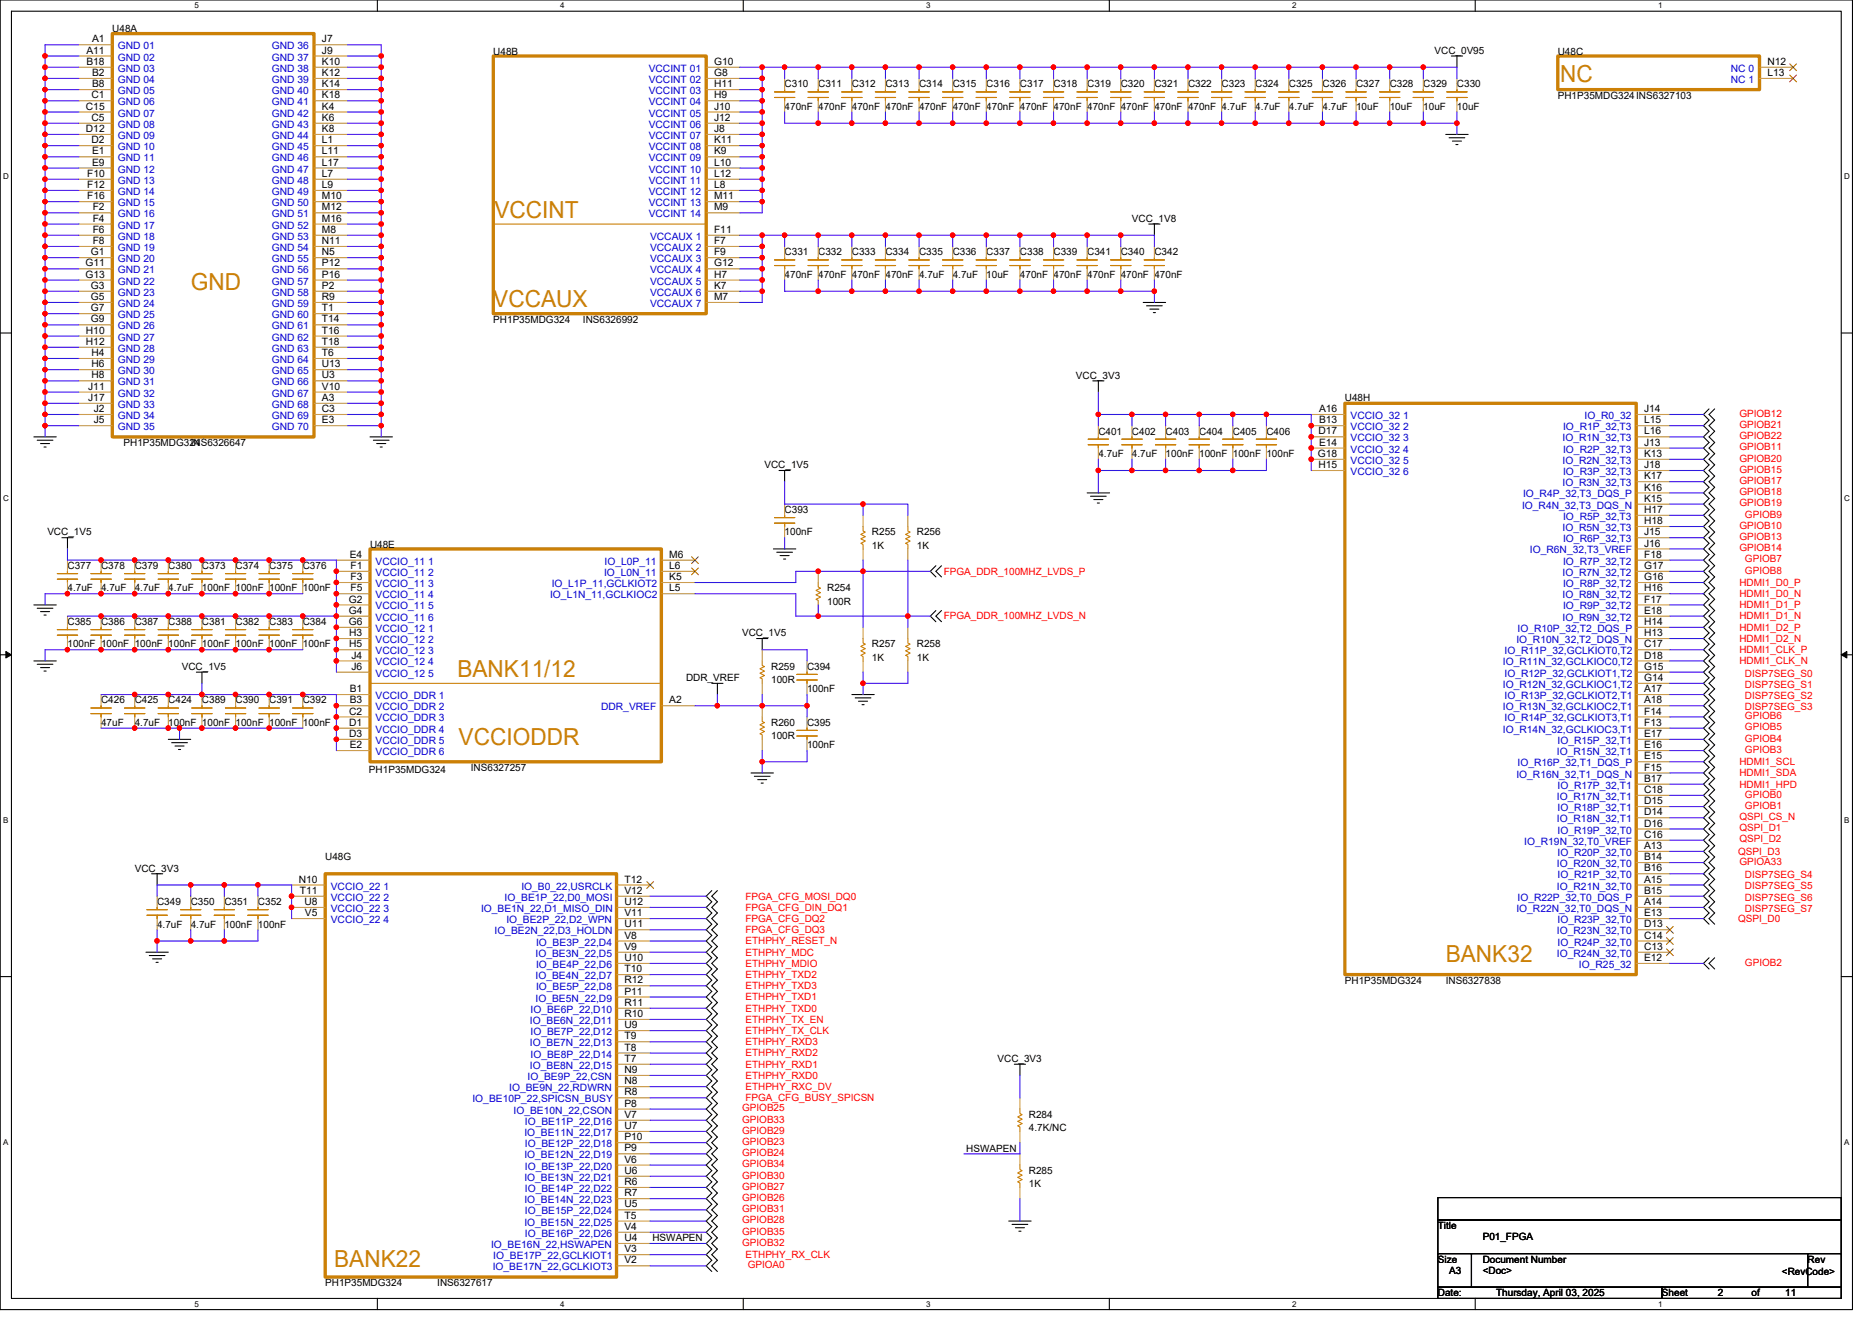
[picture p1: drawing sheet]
<svg xmlns="http://www.w3.org/2000/svg" width="297mm" height="210mm" viewBox="0 0 297 210" stroke-linecap="round" stroke-linejoin="round" font-family="sans-serif">
<defs><g id="words">
<g font-size="3.7" fill="#cc8006">
<text x="247.5" y="13">NC</text>
<text x="78.4" y="34.6">VCCINT</text>
<text x="30.3" y="46">GND</text>
<text x="78.3" y="48.7">VCCAUX</text>
<text x="72.6" y="107.5">BANK11/12</text>
<text x="72.8" y="118.2">VCCIODDR</text>
<text x="229.4" y="152.7">BANK32</text>
<text x="53" y="201.1">BANK22</text>
</g>
<g font-size="1.6">
<text x="17.8" y="5.1">U48A</text>
<text x="13.7" y="8.5">A11</text>
<text x="13.7" y="10.3">B18</text>
<text x="14.6" y="6.7">A1</text>
<text x="51.1" y="6.7">J7</text>
<text x="51.1" y="8.5">J9</text>
<text x="51.1" y="10.3">K10</text>
<text x="78.3" y="8.7">U48B</text>
<text x="113.3" y="10.3">G10</text>
<text x="227.6" y="8.5">VCC_0V95</text>
<text x="247.2" y="8.7">U48C</text>
<text x="280.4" y="10.3">N12</text>
<text x="13.6" y="17.4">C15</text>
<text x="14.5" y="15.6">C1</text>
<text x="14.6" y="12.1">B2</text>
<text x="14.6" y="13.8">B8</text>
<text x="51.1" y="12.1">K12</text>
<text x="51.1" y="13.8">K14</text>
<text x="51.1" y="15.6">K18</text>
<text x="51.1" y="17.4">K4</text>
<text x="113.3" y="12.1">G8</text>
<text x="113.3" y="13.8">H11</text>
<text x="113.3" y="15.6">H9</text>
<text x="113.3" y="17.4">J10</text>
<text x="124.5" y="13.9">C310</text>
<text x="124.5" y="17.4">470nF 470nF 470nF 470nF 470nF 470nF 470nF 470nF 470nF 470nF 470nF 470nF 470nF 4.7uF</text>
<text x="129.8" y="13.9">C311</text>
<text x="135.2" y="13.9">C312</text>
<text x="140.5" y="13.9">C313</text>
<text x="145.8" y="13.9">C314</text>
<text x="151.2" y="13.9">C315</text>
<text x="156.5" y="13.9">C316</text>
<text x="161.8" y="13.9">C317</text>
<text x="167.2" y="13.9">C318</text>
<text x="172.5" y="13.9">C319</text>
<text x="177.8" y="13.9">C320</text>
<text x="183.2" y="13.9">C321</text>
<text x="188.5" y="13.9">C322</text>
<text x="193.8" y="13.9">C323</text>
<text x="199.2" y="13.9">C324</text>
<text x="199.2" y="17.4">4.7uF</text>
<text x="204.5" y="13.9">C325</text>
<text x="204.5" y="17.4">4.7uF</text>
<text x="209.8" y="13.9">C326</text>
<text x="209.8" y="17.4">4.7uF</text>
<text x="215.2" y="13.9">C327</text>
<text x="215.2" y="17.4">10uF</text>
<text x="220.5" y="13.9">C328</text>
<text x="220.5" y="17.4">10uF</text>
<text x="225.8" y="13.9">C329</text>
<text x="225.8" y="17.4">10uF</text>
<text x="231.2" y="13.9">C330</text>
<text x="231.2" y="17.4">10uF</text>
<text x="247.2" y="15.6">PH1P35MDG324INS6327103</text>
<text x="280.4" y="12.1">L13</text>
<text x="13.6" y="21">D12</text>
<text x="14.5" y="19.2">C5</text>
<text x="14.5" y="22.7">D2</text>
<text x="51.1" y="19.2">K6</text>
<text x="51.1" y="21">K8</text>
<text x="51.1" y="22.7">L1</text>
<text x="113.3" y="19.2">J12</text>
<text x="113.3" y="21">J8</text>
<text x="113.3" y="22.7">K11</text>
<text x="13.8" y="28.1">F10</text>
<text x="13.8" y="29.8">F12</text>
<text x="14.6" y="24.5">E1</text>
<text x="14.6" y="26.3">E9</text>
<text x="51.1" y="24.5">L11</text>
<text x="51.1" y="26.3">L17</text>
<text x="51.1" y="28.1">L7</text>
<text x="51.1" y="29.8">L9</text>
<text x="113.3" y="24.5">K9</text>
<text x="113.3" y="26.3">L10</text>
<text x="113.3" y="28.1">L12</text>
<text x="113.3" y="29.8">L8</text>
<text x="13.8" y="31.6">F16</text>
<text x="14.7" y="33.4">F2</text>
<text x="14.7" y="35.2">F4</text>
<text x="51.1" y="31.6">M10</text>
<text x="51.1" y="33.4">M12</text>
<text x="51.1" y="35.2">M16</text>
<text x="113.3" y="31.6">M11</text>
<text x="113.3" y="33.4">M9</text>
<text x="179.6" y="35.2">VCC_1V8</text>
<text x="14.4" y="40.5">G1</text>
<text x="14.7" y="37">F6</text>
<text x="14.7" y="38.7">F8</text>
<text x="51.1" y="37">M8</text>
<text x="51.1" y="38.7">N11</text>
<text x="51.1" y="40.5">N5</text>
<text x="113.3" y="37">F11</text>
<text x="113.3" y="38.7">F7</text>
<text x="113.3" y="40.5">F9</text>
<text x="124.5" y="40.5">C331</text>
<text x="129.8" y="40.5">C332</text>
<text x="135.2" y="40.5">C333</text>
<text x="140.5" y="40.5">C334</text>
<text x="145.8" y="40.5">C335</text>
<text x="151.2" y="40.5">C336</text>
<text x="156.5" y="40.5">C337</text>
<text x="161.8" y="40.5">C338</text>
<text x="167.2" y="40.5">C339</text>
<text x="172.5" y="40.5">C341</text>
<text x="177.8" y="40.5">C340</text>
<text x="183.2" y="40.5">C342</text>
<text x="13.5" y="42.3">G11</text>
<text x="13.5" y="44.1">G13</text>
<text x="14.4" y="45.8">G3</text>
<text x="14.4" y="47.6">G5</text>
<text x="51.1" y="42.3">P12</text>
<text x="51.1" y="44.1">P16</text>
<text x="51.1" y="45.8">P2</text>
<text x="51.1" y="47.6">R9</text>
<text x="113.3" y="42.3">G12</text>
<text x="113.3" y="44.1">H7</text>
<text x="113.3" y="45.8">K7</text>
<text x="113.3" y="47.6">M7</text>
<text x="124.5" y="44.1">470nF 470nF 470nF 470nF 4.7uF</text>
<text x="151.2" y="44.1">4.7uF</text>
<text x="156.5" y="44.1">10uF</text>
<text x="161.8" y="44.1">470nF 470nF 470nF 470nF 470nF</text>
<text x="13.6" y="53">H10</text>
<text x="14.4" y="49.4">G7</text>
<text x="14.4" y="51.2">G9</text>
<text x="51.1" y="49.4">T1</text>
<text x="51.1" y="51.2">T14</text>
<text x="51.1" y="53">T16</text>
<text x="78.3" y="51.2">PH1P35MDG324</text>
<text x="92.5" y="51.2">INS6326992</text>
<text x="13.6" y="54.7">H12</text>
<text x="14.5" y="56.5">H4</text>
<text x="14.5" y="58.3">H6</text>
<text x="51.1" y="54.7">T18</text>
<text x="51.1" y="56.5">T6</text>
<text x="51.1" y="58.3">U13</text>
<text x="14" y="61.8">J11</text>
<text x="14" y="63.6">J17</text>
<text x="14.5" y="60.1">H8</text>
<text x="14.9" y="65.4">J2</text>
<text x="51.1" y="60.1">U3</text>
<text x="51.1" y="61.8">V10</text>
<text x="51.1" y="63.6">A3</text>
<text x="51.1" y="65.4">C3</text>
<text x="170.7" y="60.1">VCC_3V3</text>
<text x="209.3" y="65.4">A16</text>
<text x="213.4" y="63.6">U48H</text>
<text x="260.9" y="65.4">J14</text>
<text x="14.9" y="67.2">J5</text>
<text x="19.6" y="70.8">PH1P35MDG324</text>
<text x="30.3" y="70.8">INS6326647</text>
<text x="51.1" y="67.2">E3</text>
<text x="174.3" y="69">C401</text>
<text x="179.6" y="69">C402</text>
<text x="185" y="69">C403</text>
<text x="190.3" y="69">C404</text>
<text x="195.6" y="69">C405</text>
<text x="201" y="69">C406</text>
<text x="209.2" y="69">D17</text>
<text x="209.3" y="67.2">B13</text>
<text x="209.3" y="70.7">E14</text>
<text x="260.9" y="69">L16</text>
<text x="260.9" y="67.2">L15</text>
<text x="260.9" y="70.7">J13</text>
<text x="121.3" y="74.3">VCC_1V5</text>
<text x="174.3" y="72.5">4.7uF</text>
<text x="179.6" y="72.5">4.7uF</text>
<text x="185" y="72.5">100nF 100nF 100nF 100nF</text>
<text x="209.1" y="72.5">G18</text>
<text x="209.2" y="74.3">H15</text>
<text x="260.9" y="72.5">K13</text>
<text x="260.9" y="76.1">K17</text>
<text x="260.9" y="77.9">K16</text>
<text x="260.9" y="74.3">J18</text>
<text x="124.5" y="81.4">C393</text>
<text x="260.9" y="83.2">H18</text>
<text x="260.9" y="81.4">H17</text>
<text x="260.9" y="79.6">K15</text>
<text x="7.5" y="85">VCC_1V5</text>
<text x="55.5" y="88.5">E4</text>
<text x="58.7" y="86.9">U48E</text>
<text x="106.2" y="88.5">M6</text>
<text x="124.5" y="85">100nF</text>
<text x="138.4" y="85">R255</text>
<text x="138.4" y="87.1">1K</text>
<text x="145.5" y="85">R256</text>
<text x="145.5" y="87.1">1K</text>
<text x="260.9" y="85">J15</text>
<text x="260.9" y="88.5">F18</text>
<text x="260.9" y="86.7">J16</text>
<text x="10.7" y="90.3">C377</text>
<text x="10.7" y="93.9">4.7uF</text>
<text x="16" y="90.3">C378</text>
<text x="16" y="93.9">4.7uF</text>
<text x="21.4" y="90.3">C379</text>
<text x="21.4" y="93.9">4.7uF</text>
<text x="26.7" y="90.3">C380</text>
<text x="26.7" y="93.9">4.7uF</text>
<text x="32" y="90.3">C373</text>
<text x="32" y="93.9">100nF 100nF 100nF 100nF</text>
<text x="37.4" y="90.3">C374</text>
<text x="42.7" y="90.3">C375</text>
<text x="48" y="90.3">C376</text>
<text x="55.3" y="95.6">G2</text>
<text x="55.6" y="90.3">F1</text>
<text x="55.6" y="92.1">F3</text>
<text x="55.6" y="93.9">F5</text>
<text x="106.2" y="92.1">K5</text>
<text x="106.2" y="93.9">L5</text>
<text x="106.2" y="90.3">L6</text>
<text x="131.3" y="93.9">R254</text>
<text x="260.9" y="90.3">G17</text>
<text x="260.9" y="93.9">H16</text>
<text x="260.9" y="92.1">G16</text>
<text x="260.9" y="95.6">F17</text>
<text x="10.7" y="99.2">C385</text>
<text x="16" y="99.2">C386</text>
<text x="21.4" y="99.2">C387</text>
<text x="26.7" y="99.2">C388</text>
<text x="32" y="99.2">C381</text>
<text x="37.4" y="99.2">C382</text>
<text x="42.7" y="99.2">C383</text>
<text x="48" y="99.2">C384</text>
<text x="55.3" y="97.4">G4</text>
<text x="55.3" y="99.2">G6</text>
<text x="55.4" y="101">H3</text>
<text x="117.7" y="101">VCC_1V5</text>
<text x="131.3" y="96">100R</text>
<text x="260.9" y="97.4">E18</text>
<text x="260.9" y="99.2">H14</text>
<text x="260.9" y="101">H13</text>
<text x="10.7" y="102.8">100nF 100nF 100nF 100nF 100nF 100nF 100nF 100nF</text>
<text x="28.8" y="106.3">VCC_1V5</text>
<text x="55.4" y="102.7">H5</text>
<text x="55.8" y="104.5">J4</text>
<text x="55.8" y="106.3">J6</text>
<text x="122.4" y="106.3">R259</text>
<text x="128.1" y="106.3">C394</text>
<text x="138.4" y="102.8">R257</text>
<text x="138.4" y="104.9">1K</text>
<text x="145.5" y="102.8">R258</text>
<text x="145.5" y="104.9">1K</text>
<text x="260.9" y="102.7">C17</text>
<text x="260.9" y="104.5">D18</text>
<text x="260.9" y="106.3">G15</text>
<text x="16" y="111.7">C426</text>
<text x="21.4" y="111.7">C425</text>
<text x="26.7" y="111.7">C424</text>
<text x="32" y="111.7">C389</text>
<text x="37.4" y="111.7">C390</text>
<text x="42.7" y="111.7">C391</text>
<text x="48" y="111.7">C392</text>
<text x="55.4" y="113.4">C2</text>
<text x="55.5" y="111.6">B3</text>
<text x="55.5" y="109.9">B1</text>
<text x="106.2" y="111.6">A2</text>
<text x="108.9" y="108.1">DDR_VREF</text>
<text x="122.4" y="108.5">100R</text>
<text x="128.1" y="109.9">100nF</text>
<text x="260.9" y="108.1">G14</text>
<text x="260.9" y="109.9">A17</text>
<text x="260.9" y="111.6">A18</text>
<text x="260.9" y="113.4">F14</text>
<text x="16" y="115.2">47uF</text>
<text x="21.4" y="115.2">4.7uF</text>
<text x="26.7" y="115.2">100nF 100nF 100nF 100nF 100nF</text>
<text x="55.4" y="115.2">D1</text>
<text x="55.4" y="117">D3</text>
<text x="55.5" y="118.7">E2</text>
<text x="122.4" y="115.2">R260</text>
<text x="122.4" y="117.3">100R</text>
<text x="128.1" y="115.2">C395</text>
<text x="128.1" y="118.8">100nF</text>
<text x="260.9" y="117">E17</text>
<text x="260.9" y="118.7">E16</text>
<text x="260.9" y="115.2">F13</text>
<text x="58.5" y="122.7">PH1P35MDG324</text>
<text x="74.7" y="122.3">INS6327257</text>
<text x="260.9" y="124.1">B17</text>
<text x="260.9" y="120.5">E15</text>
<text x="260.9" y="125.9">C18</text>
<text x="260.9" y="122.3">F15</text>
<text x="260.9" y="127.6">D15</text>
<text x="260.9" y="131.2">D16</text>
<text x="260.9" y="129.4">D14</text>
<text x="51.6" y="136.5">U48G</text>
<text x="260.9" y="134.7">A13</text>
<text x="260.9" y="136.5">B14</text>
<text x="260.9" y="133">C16</text>
<text x="21.4" y="138.3">VCC_3V3</text>
<text x="24.9" y="143.7">C349</text>
<text x="30.3" y="143.7">C350</text>
<text x="35.6" y="143.7">C351</text>
<text x="40.9" y="143.7">C352</text>
<text x="47.4" y="140.1">N10</text>
<text x="47.6" y="141.9">T11</text>
<text x="48.3" y="143.6">U8</text>
<text x="99.1" y="140.1">T12</text>
<text x="99.1" y="143.6">U12</text>
<text x="99.1" y="141.9">V12</text>
<text x="260.9" y="138.3">B16</text>
<text x="260.9" y="140.1">A15</text>
<text x="260.9" y="141.9">B15</text>
<text x="260.9" y="143.6">A14</text>
<text x="24.9" y="147.2">4.7uF</text>
<text x="30.3" y="147.2">4.7uF</text>
<text x="35.6" y="147.2">100nF 100nF</text>
<text x="48.4" y="145.4">V5</text>
<text x="99.1" y="149">V8</text>
<text x="99.1" y="145.4">V11</text>
<text x="99.1" y="147.2">U11</text>
<text x="260.9" y="145.4">E13</text>
<text x="260.9" y="149">C14</text>
<text x="260.9" y="147.2">D13</text>
<text x="99.1" y="152.5">U10</text>
<text x="99.1" y="150.7">V9</text>
<text x="99.1" y="154.3">T10</text>
<text x="260.9" y="150.7">C13</text>
<text x="260.9" y="152.5">E12</text>
<text x="99.1" y="156.1">R12</text>
<text x="99.1" y="159.6">R11</text>
<text x="99.1" y="157.9">P11</text>
<text x="99.1" y="161.4">R10</text>
<text x="213.4" y="156.1">PH1P35MDG324</text>
<text x="229.4" y="156.1">INS6327838</text>
<text x="99.1" y="163.2">U9</text>
<text x="99.1" y="166.8">T8</text>
<text x="99.1" y="165">T9</text>
<text x="99.1" y="172.1">N8</text>
<text x="99.1" y="173.9">R8</text>
<text x="99.1" y="168.5">T7</text>
<text x="99.1" y="170.3">N9</text>
<text x="158.3" y="168.6">VCC_3V3</text>
<text x="99.1" y="177.4">V7</text>
<text x="99.1" y="175.6">P8</text>
<text x="99.1" y="179.2">U7</text>
<text x="163.3" y="177.4">R284</text>
<text x="163.3" y="179.6">4.7K/NC</text>
<text x="99.1" y="181">P10</text>
<text x="99.1" y="184.5">V6</text>
<text x="99.1" y="182.8">P9</text>
<text x="153.3" y="182.8">HSWAPEN</text>
<text x="99.1" y="188.1">R6</text>
<text x="99.1" y="191.6">U5</text>
<text x="99.1" y="186.3">U6</text>
<text x="99.1" y="189.9">R7</text>
<text x="163.3" y="186.3">R285</text>
<text x="163.3" y="188.5">1K</text>
<text x="99.1" y="197">U4</text>
<text x="99.1" y="195.2">V4</text>
<text x="99.1" y="193.4">T5</text>
<text x="103.5" y="197">HSWAPEN</text>
<text x="228.2" y="195.1">Title</text>
<text x="235.3" y="196.8">P01_FPGA</text>
<text x="99.1" y="198.8">V3</text>
<text x="99.1" y="200.5">V2</text>
<text x="228.2" y="200.4">Size</text>
<text x="229.9" y="202.2">A3</text>
<text x="235.3" y="200.4">Document Number</text>
<text x="235.3" y="202.2">&lt;Doc&gt;</text>
<text x="282.7" y="202.3">&lt;RevCode&gt;</text>
<text x="286.8" y="200.4">Rev</text>
<text x="51.6" y="204.1">PH1P35MDG324</text>
<text x="69.4" y="204.1">INS6327617</text>
<text x="228.2" y="205.7">Date:</text>
<text x="237.4" y="205.7">Thursday, April 03, 2025</text>
<text x="263.7" y="205.7">Sheet</text>
<text x="272.6" y="205.7">2</text>
<text x="277.9" y="205.7">of</text>
<text x="283.3" y="205.7">11</text>
</g>
<g font-size="1.6" fill="#00c">
<text x="18.7" y="7.8">GND 01</text>
<text x="18.7" y="9.6">GND 02</text>
<text x="18.7" y="11.4">GND 03</text>
<text x="43.1" y="7.8">GND 36</text>
<text x="43.1" y="9.6">GND 37</text>
<text x="43.1" y="11.4">GND 38</text>
<text x="102.9" y="11.4">VCCINT 01</text>
<text x="274.6" y="11.4">NC 0</text>
<text x="18.7" y="13.2">GND 04</text>
<text x="18.7" y="14.9">GND 05</text>
<text x="18.7" y="16.7">GND 06</text>
<text x="43.1" y="13.2">GND 39</text>
<text x="43.1" y="14.9">GND 40</text>
<text x="43.1" y="16.7">GND 41</text>
<text x="102.9" y="13.2">VCCINT 02</text>
<text x="102.9" y="14.9">VCCINT 03</text>
<text x="102.9" y="16.7">VCCINT 04</text>
<text x="274.6" y="13.2">NC 1</text>
<text x="18.7" y="18.5">GND 07</text>
<text x="18.7" y="20.3">GND 08</text>
<text x="18.7" y="22.1">GND 09</text>
<text x="18.7" y="23.8">GND 10</text>
<text x="43.1" y="18.5">GND 42</text>
<text x="43.1" y="20.3">GND 43</text>
<text x="43.1" y="22.1">GND 44</text>
<text x="43.1" y="23.8">GND 45</text>
<text x="102.9" y="18.5">VCCINT 05</text>
<text x="102.9" y="20.3">VCCINT 06</text>
<text x="102.9" y="22.1">VCCINT 07</text>
<text x="102.9" y="23.8">VCCINT 08</text>
<text x="18.7" y="25.6">GND 11</text>
<text x="18.7" y="27.4">GND 12</text>
<text x="18.7" y="29.2">GND 13</text>
<text x="43.1" y="25.6">GND 46</text>
<text x="43.1" y="27.4">GND 47</text>
<text x="43.1" y="29.2">GND 48</text>
<text x="102.9" y="25.6">VCCINT 09</text>
<text x="102.9" y="27.4">VCCINT 10</text>
<text x="102.9" y="29.2">VCCINT 11</text>
<text x="18.7" y="30.9">GND 14</text>
<text x="18.7" y="32.7">GND 15</text>
<text x="18.7" y="34.5">GND 16</text>
<text x="43.1" y="30.9">GND 49</text>
<text x="43.1" y="32.7">GND 50</text>
<text x="43.1" y="34.5">GND 51</text>
<text x="102.9" y="30.9">VCCINT 12</text>
<text x="102.9" y="32.7">VCCINT 13</text>
<text x="102.9" y="34.5">VCCINT 14</text>
<text x="18.7" y="36.3">GND 17</text>
<text x="18.7" y="38.1">GND 18</text>
<text x="18.7" y="39.8">GND 19</text>
<text x="18.7" y="41.6">GND 20</text>
<text x="43.1" y="36.3">GND 52</text>
<text x="43.1" y="38.1">GND 53</text>
<text x="43.1" y="39.8">GND 54</text>
<text x="43.1" y="41.6">GND 55</text>
<text x="103.1" y="38.1">VCCAUX 1</text>
<text x="103.1" y="39.8">VCCAUX 2</text>
<text x="103.1" y="41.6">VCCAUX 3</text>
<text x="18.7" y="43.4">GND 21</text>
<text x="18.7" y="45.2">GND 22</text>
<text x="18.7" y="46.9">GND 23</text>
<text x="43.1" y="43.4">GND 56</text>
<text x="43.1" y="45.2">GND 57</text>
<text x="43.1" y="46.9">GND 58</text>
<text x="103.1" y="43.4">VCCAUX 4</text>
<text x="103.1" y="45.2">VCCAUX 5</text>
<text x="103.1" y="46.9">VCCAUX 6</text>
<text x="18.7" y="48.7">GND 24</text>
<text x="18.7" y="50.5">GND 25</text>
<text x="18.7" y="52.3">GND 26</text>
<text x="43.1" y="48.7">GND 59</text>
<text x="43.1" y="50.5">GND 60</text>
<text x="43.1" y="52.3">GND 61</text>
<text x="103.1" y="48.7">VCCAUX 7</text>
<text x="18.7" y="54.1">GND 27</text>
<text x="18.7" y="55.8">GND 28</text>
<text x="18.7" y="57.6">GND 29</text>
<text x="18.7" y="59.4">GND 30</text>
<text x="43.1" y="54.1">GND 62</text>
<text x="43.1" y="55.8">GND 63</text>
<text x="43.1" y="57.6">GND 64</text>
<text x="43.1" y="59.4">GND 65</text>
<text x="18.7" y="61.2">GND 31</text>
<text x="18.7" y="62.9">GND 32</text>
<text x="18.7" y="64.7">GND 33</text>
<text x="43.1" y="61.2">GND 66</text>
<text x="43.1" y="62.9">GND 67</text>
<text x="43.1" y="64.7">GND 68</text>
<text x="18.7" y="66.5">GND 34</text>
<text x="18.7" y="68.3">GND 35</text>
<text x="43.1" y="66.5">GND 69</text>
<text x="43.1" y="68.3">GND 70</text>
<text x="214.3" y="66.5">VCCIO_32 1</text>
<text x="214.3" y="68.3">VCCIO_32 2</text>
<text x="214.3" y="70.1">VCCIO_32 3</text>
<text x="214.3" y="71.8">VCCIO_32 4</text>
<text x="247.9" y="70.1">IO_R1N_32,T3</text>
<text x="248" y="68.3">IO_R1P_32,T3</text>
<text x="248" y="71.8">IO_R2P_32,T3</text>
<text x="251.4" y="66.5">IO_R0_32</text>
<text x="214.3" y="73.6">VCCIO_32 5</text>
<text x="214.3" y="75.4">VCCIO_32 6</text>
<text x="247.9" y="73.6">IO_R2N_32,T3</text>
<text x="247.9" y="77.2">IO_R3N_32,T3</text>
<text x="248" y="75.4">IO_R3P_32,T3</text>
<text x="241.5" y="80.7">IO_R4N_32,T3_DQS_N</text>
<text x="241.7" y="79">IO_R4P_32,T3_DQS_P</text>
<text x="248" y="82.5">IO_R5P_32,T3</text>
<text x="59.6" y="89.6">VCCIO_11 1</text>
<text x="95.9" y="89.6">IO_L0P_11</text>
<text x="242.8" y="87.8">IO_R6N_32,T3_VREF</text>
<text x="247.9" y="84.3">IO_R5N_32,T3</text>
<text x="248" y="86.1">IO_R6P_32,T3</text>
<text x="248" y="89.6">IO_R7P_32,T2</text>
<text x="59.6" y="91.4">VCCIO_11 2</text>
<text x="59.6" y="93.2">VCCIO_11 3</text>
<text x="59.6" y="95">VCCIO_11 4</text>
<text x="87.3" y="95">IO_L1N_11,GCLKIOC2</text>
<text x="87.5" y="93.2">IO_L1P_11,GCLKIOT2</text>
<text x="95.9" y="91.4">IO_L0N_11</text>
<text x="247.9" y="91.4">IO_R7N_32,T2</text>
<text x="247.9" y="95">IO_R8N_32,T2</text>
<text x="248" y="93.2">IO_R8P_32,T2</text>
<text x="59.6" y="96.7">VCCIO_11 5</text>
<text x="59.6" y="98.5">VCCIO_11 6</text>
<text x="59.6" y="100.3">VCCIO_12 1</text>
<text x="240.8" y="100.3">IO_R10P_32,T2_DQS_P</text>
<text x="247.9" y="98.5">IO_R9N_32,T2</text>
<text x="248" y="96.7">IO_R9P_32,T2</text>
<text x="59.6" y="102.1">VCCIO_12 2</text>
<text x="59.6" y="103.8">VCCIO_12 3</text>
<text x="59.6" y="105.6">VCCIO_12 4</text>
<text x="59.6" y="107.4">VCCIO_12 5</text>
<text x="238.5" y="105.6">IO_R11N_32,GCLKIOC0,T2</text>
<text x="238.7" y="103.8">IO_R11P_32,GCLKIOT0,T2</text>
<text x="238.7" y="107.4">IO_R12P_32,GCLKIOT1,T2</text>
<text x="240.6" y="102.1">IO_R10N_32,T2_DQS_N</text>
<text x="59.6" y="112.7">VCCIO_DDR 2</text>
<text x="59.6" y="111">VCCIO_DDR 1</text>
<text x="95.4" y="112.7">DDR_VREF</text>
<text x="238.5" y="109.2">IO_R12N_32,GCLKIOC1,T2</text>
<text x="238.5" y="112.7">IO_R13N_32,GCLKIOC2,T1</text>
<text x="238.7" y="111">IO_R13P_32,GCLKIOT2,T1</text>
<text x="59.6" y="119.8">VCCIO_DDR 6</text>
<text x="59.6" y="116.3">VCCIO_DDR 4</text>
<text x="59.6" y="118.1">VCCIO_DDR 5</text>
<text x="59.6" y="114.5">VCCIO_DDR 3</text>
<text x="238.5" y="116.3">IO_R14N_32,GCLKIOC3,T1</text>
<text x="238.7" y="114.5">IO_R14P_32,GCLKIOT3,T1</text>
<text x="247.1" y="119.8">IO_R15N_32,T1</text>
<text x="247.1" y="118.1">IO_R15P_32,T1</text>
<text x="240.6" y="123.4">IO_R16N_32,T1_DQS_N</text>
<text x="240.8" y="121.6">IO_R16P_32,T1_DQS_P</text>
<text x="247.1" y="125.2">IO_R17P_32,T1</text>
<text x="247.1" y="127">IO_R17N_32,T1</text>
<text x="247.1" y="130.5">IO_R18N_32,T1</text>
<text x="247.1" y="128.7">IO_R18P_32,T1</text>
<text x="241.9" y="134.1">IO_R19N_32,T0_VREF</text>
<text x="247.1" y="137.6">IO_R20N_32,T0</text>
<text x="247.1" y="132.3">IO_R19P_32,T0</text>
<text x="247.1" y="135.8">IO_R20P_32,T0</text>
<text x="52.5" y="141.2">VCCIO_22 1</text>
<text x="52.5" y="143">VCCIO_22 2</text>
<text x="80.1" y="143">IO_BE1P_22,D0_MOSI</text>
<text x="82.7" y="141.2">IO_B0_22,USRCLK</text>
<text x="240.8" y="143">IO_R22P_32,T0_DQS_P</text>
<text x="247.1" y="141.2">IO_R21N_32,T0</text>
<text x="247.1" y="139.4">IO_R21P_32,T0</text>
<text x="52.5" y="144.7">VCCIO_22 3</text>
<text x="52.5" y="146.5">VCCIO_22 4</text>
<text x="76.3" y="144.7">IO_BE1N_22,D1_MISO_DIN</text>
<text x="78.5" y="148.3">IO_BE2N_22,D3_HOLDN</text>
<text x="80.3" y="146.5">IO_BE2P_22,D2_WPN</text>
<text x="240.6" y="144.7">IO_R22N_32,T0_DQS_N</text>
<text x="247.1" y="148.3">IO_R23N_32,T0</text>
<text x="247.1" y="146.5">IO_R23P_32,T0</text>
<text x="85" y="151.8">IO_BE3N_22,D5</text>
<text x="85" y="155.4">IO_BE4N_22,D7</text>
<text x="85.1" y="150.1">IO_BE3P_22,D4</text>
<text x="85.1" y="153.6">IO_BE4P_22,D6</text>
<text x="247.1" y="151.8">IO_R24N_32,T0</text>
<text x="247.1" y="150.1">IO_R24P_32,T0</text>
<text x="250.5" y="153.6">IO_R25_32</text>
<text x="84.2" y="160.7">IO_BE6P_22,D10</text>
<text x="85" y="159">IO_BE5N_22,D9</text>
<text x="85.1" y="157.2">IO_BE5P_22,D8</text>
<text x="84.1" y="162.5">IO_BE6N_22,D11</text>
<text x="84.1" y="166.1">IO_BE7N_22,D13</text>
<text x="84.2" y="164.3">IO_BE7P_22,D12</text>
<text x="84.2" y="167.9">IO_BE8P_22,D14</text>
<text x="80.8" y="173.2">IO_BE9N_22,RDWRN</text>
<text x="83.7" y="171.4">IO_BE9P_22,CSN</text>
<text x="84.1" y="169.6">IO_BE8N_22,D15</text>
<text x="75" y="175">IO_BE10P_22,SPICSN_BUSY</text>
<text x="81.5" y="176.7">IO_BE10N_22,CSON</text>
<text x="83.3" y="178.5">IO_BE11P_22,D16</text>
<text x="83.2" y="180.3">IO_BE11N_22,D17</text>
<text x="83.2" y="183.9">IO_BE12N_22,D19</text>
<text x="83.3" y="182.1">IO_BE12P_22,D18</text>
<text x="83.3" y="185.6">IO_BE13P_22,D20</text>
<text x="83.2" y="187.4">IO_BE13N_22,D21</text>
<text x="83.2" y="191">IO_BE14N_22,D23</text>
<text x="83.3" y="189.2">IO_BE14P_22,D22</text>
<text x="83.2" y="194.5">IO_BE15N_22,D25</text>
<text x="83.3" y="192.7">IO_BE15P_22,D24</text>
<text x="83.3" y="196.3">IO_BE16P_22,D26</text>
<text x="77.9" y="198.1">IO_BE16N_22,HSWAPEN</text>
<text x="78.2" y="201.6">IO_BE17N_22,GCLKIOT3</text>
<text x="78.3" y="199.9">IO_BE17P_22,GCLKIOT1</text>
</g>
<g font-size="1.6" fill="#f00">
<text x="276" y="69.7">GPIOB22</text>
<text x="276" y="67.9">GPIOB21</text>
<text x="276" y="71.5">GPIOB11</text>
<text x="276" y="66.1">GPIOB12</text>
<text x="276" y="73.3">GPIOB20</text>
<text x="276" y="76.8">GPIOB17</text>
<text x="276" y="75">GPIOB15</text>
<text x="276" y="78.6">GPIOB18</text>
<text x="276" y="80.4">GPIOB19</text>
<text x="276" y="83.9">GPIOB10</text>
<text x="276.9" y="82.1">GPIOB9</text>
<text x="276" y="85.7">GPIOB13</text>
<text x="276" y="87.5">GPIOB14</text>
<text x="276.9" y="89.3">GPIOB7</text>
<text x="149.8" y="91.2">FPGA_DDR_100MHZ_LVDS_P</text>
<text x="276" y="93">HDMI1_D0_P</text>
<text x="276" y="94.8">HDMI1_D0_N</text>
<text x="276.9" y="91">GPIOB8</text>
<text x="149.8" y="98.3">FPGA_DDR_100MHZ_LVDS_N</text>
<text x="276" y="96.5">HDMI1_D1_P</text>
<text x="276" y="98.3">HDMI1_D1_N</text>
<text x="276" y="100.1">HDMI1_D2_P</text>
<text x="276" y="101.9">HDMI1_D2_N</text>
<text x="276" y="103.7">HDMI1_CLK_P</text>
<text x="276" y="105.4">HDMI1_CLK_N</text>
<text x="276.9" y="107.4">DISP7SEG_S0</text>
<text x="276.9" y="109.2">DISP7SEG_S1</text>
<text x="276.9" y="110.9">DISP7SEG_S2</text>
<text x="276.9" y="112.7">DISP7SEG_S3</text>
<text x="276.9" y="119.5">GPIOB3</text>
<text x="276.9" y="117.7">GPIOB4</text>
<text x="276.9" y="115.9">GPIOB5</text>
<text x="276.9" y="114.2">GPIOB6</text>
<text x="276" y="121.4">HDMI1_SCL</text>
<text x="276" y="123.2">HDMI1_SDA</text>
<text x="276" y="125">HDMI1_HPD</text>
<text x="276" y="130.2">QSPI_CS_N</text>
<text x="276" y="131.9">QSPI_D1</text>
<text x="276.9" y="126.6">GPIOB0</text>
<text x="276.9" y="128.4">GPIOB1</text>
<text x="275.8" y="135.7">QSPI_D3</text>
<text x="276" y="133.7">QSPI_D2</text>
<text x="276" y="137.3">GPIOA33</text>
<text x="118.3" y="142.8">FPGA_CFG_MOSI_DQ0</text>
<text x="276.9" y="139.4">DISP7SEG_S4</text>
<text x="276.9" y="141.2">DISP7SEG_S5</text>
<text x="276.9" y="142.9">DISP7SEG_S6</text>
<text x="118.3" y="149.9">ETHPHY_RESET_N</text>
<text x="118.3" y="144.5">FPGA_CFG_DIN_DQ1</text>
<text x="118.3" y="146.3">FPGA_CFG_DQ2</text>
<text x="118.3" y="148.1">FPGA_CFG_DQ3</text>
<text x="275.8" y="146.3">QSPI_D0</text>
<text x="276.9" y="144.7">DISP7SEG_S7</text>
<text x="118.3" y="155.2">ETHPHY_TXD2</text>
<text x="118.3" y="153.4">ETHPHY_MDIO</text>
<text x="118.3" y="151.7">ETHPHY_MDC</text>
<text x="276.9" y="153.3">GPIOB2</text>
<text x="118.3" y="160.5">ETHPHY_TXD0</text>
<text x="118.3" y="158.8">ETHPHY_TXD1</text>
<text x="118.3" y="157">ETHPHY_TXD3</text>
<text x="118.3" y="167.7">ETHPHY_RXD2</text>
<text x="118.3" y="165.9">ETHPHY_RXD3</text>
<text x="118.3" y="164.1">ETHPHY_TX_CLK</text>
<text x="118.3" y="162.3">ETHPHY_TX_EN</text>
<text x="118.3" y="173">ETHPHY_RXC_DV</text>
<text x="118.3" y="171.2">ETHPHY_RXD0</text>
<text x="118.3" y="169.4">ETHPHY_RXD1</text>
<text x="117.7" y="178.2">GPIOB33</text>
<text x="117.7" y="179.9">GPIOB29</text>
<text x="117.7" y="176.4">GPIOB25</text>
<text x="118.3" y="174.8">FPGA_CFG_BUSY_SPICSN</text>
<text x="117.7" y="185.3">GPIOB34</text>
<text x="117.7" y="183.5">GPIOB24</text>
<text x="117.7" y="181.7">GPIOB23</text>
<text x="117.7" y="187">GPIOB30</text>
<text x="117.7" y="188.8">GPIOB27</text>
<text x="117.7" y="190.6">GPIOB26</text>
<text x="117.7" y="195.9">GPIOB35</text>
<text x="117.7" y="197.7">GPIOB32</text>
<text x="117.7" y="192.4">GPIOB31</text>
<text x="117.7" y="194.2">GPIOB28</text>
<text x="118.3" y="199.7">ETHPHY_RX_CLK</text>
<text x="118.6" y="201.3">GPIOA0</text>
</g>
<g font-size="1.3">
<text x="30.8" y="1.3">5</text>
<text x="88.9" y="1.3">4</text>
<text x="147" y="1.3">3</text>
<text x="205" y="1.3">2</text>
<text x="263.1" y="1.3">1</text>
<text x=".5" y="28.4">D</text>
<text x="292.6" y="28.4">D</text>
<text x=".5" y="79.5">C</text>
<text x="292.6" y="79.5">C</text>
<text x=".5" y="130.6">B</text>
<text x="292.6" y="130.6">B</text>
<text x=".5" y="181.7">A</text>
<text x="292.6" y="181.7">A</text>
<text x="30.8" y="207.4">5</text>
<text x="88.9" y="207.4">4</text>
<text x="147" y="207.4">3</text>
<text x="205" y="207.4">2</text>
<text x="263.1" y="207.4">1</text>
</g>
</g></defs>
<path d="M0 0h293.9v207.9h-293.9zM1.8 1.8h290.4v204.3h-290.4z" fill="none" stroke="#000" stroke-width=".17"/>
<g fill="#fff">
<path d="M30.8 .2h.7v1.4h-.7z"/>
<path d="M30.8 206.3h.7v1.4h-.7z"/>
</g>
<path d="M59.9 0v1.8M59.9 206.1v1.8" fill="none" stroke="#000" stroke-width=".17"/>
<g fill="#fff">
<path d="M88.9 .2h.7v1.4h-.7z"/>
<path d="M88.9 206.3h.7v1.4h-.7z"/>
</g>
<path d="M117.9 0v1.8M117.9 206.1v1.8" fill="none" stroke="#000" stroke-width=".17"/>
<g fill="#fff">
<path d="M147 .2h.7v1.4h-.7z"/>
<path d="M147 206.3h.7v1.4h-.7z"/>
</g>
<path d="M176 0v1.8M176 206.1v1.8" fill="none" stroke="#000" stroke-width=".17"/>
<g fill="#fff">
<path d="M205 .2h.7v1.4h-.7z"/>
<path d="M205 206.3h.7v1.4h-.7z"/>
</g>
<path d="M234.1 0v1.8M234.1 206.1v1.8" fill="none" stroke="#000" stroke-width=".17"/>
<g fill="#fff">
<path d="M263.1 .2h.7v1.4h-.7z"/>
<path d="M263.1 206.3h.7v1.4h-.7z"/>
<path d="M.5 27.3h.9v1.4h-.9z"/>
<path d="M292.6 27.3h.9v1.4h-.9z"/>
<path d="M.5 78.4h.9v1.4h-.9z"/>
<path d="M292.6 78.4h.9v1.4h-.9z"/>
</g>
<path d="M0 52.9h1.8M292.2 52.9h1.7" fill="none" stroke="#000" stroke-width=".17"/>
<g fill="#fff">
<path d="M.5 129.5h.8v1.4h-.8z"/>
<path d="M292.6 129.5h.9v1.4h-.9z"/>
</g>
<path d="M0 103.9h1.8M292.2 103.9h1.7" fill="none" stroke="#000" stroke-width=".17"/>
<path d="M.9 103.4l.9 .5-.9 .5zM292.2 103.9l.8-.5v1z" fill="#000" stroke="#000" stroke-width=".16"/>
<g fill="#fff">
<path d="M.5 180.5h.8v1.4h-.8z"/>
<path d="M292.6 180.5h.9v1.4h-.9z"/>
</g>
<g fill="none" stroke="#000" stroke-width=".17">
<path d="M230.3 8.9h1.8M231.2 8.9v1.8M182.3 35.6h1.8M183.2 35.6v1.7M229.4 21.3h3.6M229.9 21.9h2.5M230.5 22.4h1.4M231 22.9h.3M181.4 48h3.6M181.9 48.5h2.5M182.5 49.1h1.4M183 49.6h.3"/>
<path d="M5.4 69.3h3.5M5.9 69.9h2.5M6.4 70.4h1.5M7 71h.3M58.7 69.3h3.6M59.2 69.9h2.5M59.8 70.4h1.4M60.3 71h.4M123.6 74.7h1.8M124.5 74.7v1.8M172.5 78.2h3.6M173 78.8h2.5"/>
<path d="M173.4 60.5h1.8M173.6 79.3h1.4M174.1 79.8h.4M174.3 60.5v1.7M271.2 64.9l-.9 .9 .9 .9-.9 .9 .9 .9-.9 .8 .9 .9-.9 .9 .9 .9-.9 .9 .9 .9-.9 .9 .9 .9-.9 .9 .9 .8-.9 .9 .9 .9-.9 .9 .9 .9-.9 .9 .9 .9-.9 .9 .9 .9-.9 .8 .9 .9-.9 .9 .9 .9-.9 .9 .9 .9-.9 .9 .9 .9-.9 .9 .9 .8-.9 .9 .9 .9-.9 .9 .9 .9-.9 .9 .9 .9-.9 .9 .9 .9-.9 .8 .9 .9-.9 .9 .9 .9-.9 .9 .9 .9-.9 .9 .9 .9-.9 .9 .9 .8-.9 .9 .9 .9-.9 .9 .9 .9-.9 .9 .9 .9-.9 .9 .9 .9-.9 .8 .9 .9-.9 .9 .9 .9-.9 .9 .9 .9-.9 .9 .9 .9-.9 .9 .9 .8-.9 .9 .9 .9-.9 .9 .9 .9-.9 .9 .9 .9-.9 .9 .9 .9-.9 .8 .9 .9-.9 .9 .9 .9-.9 .9 .9 .9-.9 .9 .9 .9-.9 .9 .9 .9-.9 .8 .9 .9-.9 .9 .9 .9-.9 .9 .9 .9M272.1 64.9l-.9 .9 .9 .9-.9 .9 .9 .9-.9 .8 .9 .9-.9 .9 .9 .9-.9 .9 .9 .9-.9 .9 .9 .9-.9 .9 .9 .8-.9 .9 .9 .9-.9 .9 .9 .9-.9 .9 .9 .9-.9 .9 .9 .9-.9 .8 .9 .9-.9 .9 .9 .9-.9 .9 .9 .9-.9 .9 .9 .9-.9 .9 .9 .8-.9 .9 .9 .9-.9 .9 .9 .9-.9 .9 .9 .9-.9 .9 .9 .9-.9 .8 .9 .9-.9 .9 .9 .9-.9 .9 .9 .9-.9 .9 .9 .9-.9 .9 .9 .8-.9 .9 .9 .9-.9 .9 .9 .9-.9 .9 .9 .9-.9 .9 .9 .9-.9 .8 .9 .9-.9 .9 .9 .9-.9 .9 .9 .9-.9 .9 .9 .9-.9 .9 .9 .8-.9 .9 .9 .9-.9 .9 .9 .9-.9 .9 .9 .9-.9 .9 .9 .9-.9 .8 .9 .9-.9 .9 .9 .9-.9 .9 .9 .9-.9 .9 .9 .9-.9 .9 .9 .9-.9 .8 .9 .9-.9 .9 .9 .9-.9 .9 .9 .9M5.4 96h3.5M5.9 96.5h2.5M6.4 97.1h1.5M7 97.6h.3M9.8 85.3h1.8M10.7 85.3v1.8"/>
<path d="M122.7 87.1h3.6M123.3 87.7h2.4M123.8 88.2h1.4M124.3 88.7h.4M148.5 89.8l-.9 .9 .9 .9M148.5 96.9l-.9 .9 .9 .9M149.4 89.8l-.9 .9 .9 .9M149.4 96.9l-.9 .9 .9 .9M5.4 104.9h3.5M5.9 105.4h2.5M6.4 106h1.5M7 106.5h.3"/>
<path d="M26.7 117.3h3.6M27.2 117.9h2.5M27.8 118.4h1.4M28.3 119h.4M31.2 106.7h1.7M32 106.7v1.8M112.9 108.5h1.8M113.8 108.5v1.7M120.1 101.3h1.7M120.9 101.3v1.8M135.2 110.2h3.5M135.7 110.8h2.5"/>
<path d="M136.2 111.3h1.5M136.8 111.8h.3M24 138.7h1.8M24.9 138.7v1.8M119.2 122.7h3.5M119.7 123.2h2.5M120.2 123.7h1.5M120.8 124.3h.3M0 155h1.8M23.2 151.1h3.5M23.7 151.7h2.5M24.2 152.2h1.5"/>
<path d="M24.8 152.7h.3M112.9 141.4l-.8 .8 .8 .9-.8 .9 .8 .9-.8 .9 .8 .9-.8 .9 .8 .9-.8 .9 .8 .8-.8 .9 .8 .9-.8 .9 .8 .9-.8 .9 .8 .9-.8 .9 .8 .9-.8 .8 .8 .9-.8 .9 .8 .9-.8 .9 .8 .9-.8 .9 .8 .9-.8 .9 .8 .8-.8 .9 .8 .9-.8 .9 .8 .9-.8 .9 .8 .9-.8 .9 .8 .9-.8 .8 .8 .9-.8 .9 .8 .9-.8 .9 .8 .9-.8 .9 .8 .9-.8 .9 .8 .8-.8 .9 .8 .9-.8 .9 .8 .9-.8 .9 .8 .9-.8 .9 .8 .9-.8 .8 .8 .9-.8 .9 .8 .9-.8 .9 .8 .9-.8 .9 .8 .9-.8 .9 .8 .8-.8 .9 .8 .9-.8 .9 .8 .9M113.8 141.4l-.9 .8 .9 .9-.9 .9 .9 .9-.9 .9 .9 .9-.9 .9 .9 .9-.9 .9 .9 .8-.9 .9 .9 .9-.9 .9 .9 .9-.9 .9 .9 .9-.9 .9 .9 .9-.9 .8 .9 .9-.9 .9 .9 .9-.9 .9 .9 .9-.9 .9 .9 .9-.9 .9 .9 .8-.9 .9 .9 .9-.9 .9 .9 .9-.9 .9 .9 .9-.9 .9 .9 .9-.9 .8 .9 .9-.9 .9 .9 .9-.9 .9 .9 .9-.9 .9 .9 .9-.9 .9 .9 .8-.9 .9 .9 .9-.9 .9 .9 .9-.9 .9 .9 .9-.9 .9 .9 .9-.9 .8 .9 .9-.9 .9 .9 .9-.9 .9 .9 .9-.9 .9 .9 .9-.9 .9 .9 .8-.9 .9 .9 .9-.9 .9 .9 .9M271.2 152l-.9 .9 .9 .9M272.1 152l-.9 .9 .9 .9M292.2 155h1.7M160.9 168.9h1.8M161.8 168.9v1.8M160.1 193.8h3.5M160.6 194.3h2.5M161.1 194.9h1.5M161.7 195.4h.3"/>
<path d="M228.2 190.1h64v3.5h-64zM228.2 193.6h64v5.4h-64zM228.2 199h5.3v5.3h-5.3zM233.5 199h53.3v5.3h-53.3zM286.8 199h5.4v5.3h-5.4zM228.2 204.3h35.5v1.8h-35.5zM263.7 204.3h28.5v1.8h-28.5z"/>
</g>
<g fill="none" stroke="#cc8006" stroke-width=".17">
<path d="M122.9 15.5h3.2M122.9 14.6h3.2M124.5 14.2v.4M124.5 15.5v.5M128.2 15.5h3.2M128.2 14.6h3.2M129.8 14.2v.4M129.8 15.5v.5M133.6 15.5h3.2M133.6 14.6h3.2M135.2 14.2v.4M135.2 15.5v.5"/>
<path d="M138.9 15.5h3.2M138.9 14.6h3.2M140.5 14.2v.4M140.5 15.5v.5M144.2 15.5h3.2M144.2 14.6h3.2M145.8 14.2v.4M145.8 15.5v.5M149.6 15.5h3.2M149.6 14.6h3.2M151.2 14.2v.4M151.2 15.5v.5"/>
<path d="M154.9 15.5h3.2M154.9 14.6h3.2M156.5 14.2v.4M156.5 15.5v.5M160.2 15.5h3.2M160.2 14.6h3.2M161.8 14.2v.4M161.8 15.5v.5M165.6 15.5h3.2M165.6 14.6h3.2M167.2 14.2v.4M167.2 15.5v.5"/>
<path d="M170.9 15.5h3.2M170.9 14.6h3.2M172.5 14.2v.4M172.5 15.5v.5M176.2 15.5h3.2M176.2 14.6h3.2M177.8 14.2v.4M177.8 15.5v.5M181.6 15.5h3.2M181.6 14.6h3.2M183.2 14.2v.4M183.2 15.5v.5"/>
<path d="M186.9 15.5h3.2M186.9 14.6h3.2M188.5 14.2v.4M188.5 15.5v.5M192.2 15.5h3.2M192.2 14.6h3.2M193.8 14.2v.4M193.8 15.5v.5M197.6 15.5h3.2M197.6 14.6h3.2M199.2 14.2v.4M199.2 15.5v.5"/>
<path d="M202.9 15.5h3.2M202.9 14.6h3.2M204.5 14.2v.4M204.5 15.5v.5M208.2 15.5h3.3M208.2 14.6h3.3M209.8 14.2v.4M209.8 15.5v.5M213.6 15.5h3.2M213.6 14.6h3.2M215.2 14.2v.4M215.2 15.5v.5"/>
<path d="M218.9 15.5h3.2M218.9 14.6h3.2M220.5 14.2v.4M220.5 15.5v.5M224.2 15.5h3.3M224.2 14.6h3.3M225.8 14.2v.4M225.8 15.5v.5M229.6 15.5h3.2M229.6 14.6h3.2M231.2 14.2v.4M231.2 15.5v.5"/>
<path d="M78.3 35.6h33.8M122.9 42.1h3.2M122.9 41.3h3.2M124.5 40.9v.4M124.5 42.1v.6M128.2 42.1h3.2M128.2 41.3h3.2M129.8 40.9v.4M129.8 42.1v.6M133.6 42.1h3.2M133.6 41.3h3.2M135.2 40.9v.4"/>
<path d="M135.2 42.1v.6M138.9 42.1h3.2M138.9 41.3h3.2M140.5 40.9v.4M140.5 42.1v.6M144.2 42.1h3.2M144.2 41.3h3.2M145.8 40.9v.4M145.8 42.1v.6M149.6 42.1h3.2M149.6 41.3h3.2M151.2 40.9v.4"/>
<path d="M151.2 42.1v.6M154.9 42.1h3.2M154.9 41.3h3.2M156.5 40.9v.4M156.5 42.1v.6M160.2 42.1h3.2M160.2 41.3h3.2M161.8 40.9v.4M161.8 42.1v.6M165.6 42.1h3.2M165.6 41.3h3.2M167.2 40.9v.4"/>
<path d="M167.2 42.1v.6M170.9 42.1h3.2M170.9 41.3h3.2M172.5 40.9v.4M172.5 42.1v.6M176.2 42.1h3.2M176.2 41.3h3.2M177.8 40.9v.4M177.8 42.1v.6M181.6 42.1h3.2M181.6 41.3h3.2M183.2 40.9v.4"/>
<path d="M183.2 42.1v.6M172.7 70.6h3.2M172.7 69.7h3.2M174.3 69.3v.4M174.3 70.6v.5M178 70.6h3.2M178 69.7h3.2M179.6 69.3v.4M179.6 70.6v.5M183.3 70.6h3.3M183.3 69.7h3.3M185 69.3v.4"/>
<path d="M185 70.6v.5M188.7 70.6h3.2M188.7 69.7h3.2M190.3 69.3v.4M190.3 70.6v.5M194 70.6h3.2M194 69.7h3.2M195.6 69.3v.4M195.6 70.6v.5M199.3 70.6h3.3M199.3 69.7h3.3M201 69.3v.4"/>
<path d="M201 70.6v.5M9.1 99.9h3.2M9.1 91.9h3.2M9.1 91h3.2M10.7 99.6v.3M10.7 90.7v.3M10.7 91.9v.6M14.4 91.9h3.2M14.4 91h3.2M14.4 99.9h3.2M16 90.7v.3M16 91.9v.6"/>
<path d="M16 99.6v.3M19.8 91.9h3.2M19.8 91h3.2M19.8 99.9h3.2M21.4 90.7v.3M21.4 91.9v.6M21.4 99.6v.3M25.1 91.9h3.2M25.1 91h3.2M25.1 99.9h3.2M26.7 90.7v.3M26.7 91.9v.6"/>
<path d="M26.7 99.6v.3M30.4 99.9h3.3M30.4 91.9h3.3M30.4 91h3.3M32 99.6v.3M32 90.7v.3M32 91.9v.6M35.8 91.9h3.2M35.8 91h3.2M35.8 99.9h3.2M37.4 90.7v.3M37.4 91.9v.6"/>
<path d="M37.4 99.6v.3M41.1 91.9h3.2M41.1 91h3.2M41.1 99.9h3.2M42.7 90.7v.3M42.7 91.9v.6M42.7 99.6v.3M46.4 91.9h3.3M46.4 91h3.3M46.4 99.9h3.3M48 90.7v.3M48 91.9v.6"/>
<path d="M48 99.6v.3M122.9 83h3.2M122.9 82.1h3.2M124.5 81.8v.3M124.5 83v.6M129.8 92.5v.7l.4 .1-.7 .4 .7 .4-.7 .3 .7 .4-.7 .3 .3 .2v.7M136.9 83.6v.7l.4 .2-.7 .3 .7 .4-.7 .3 .7 .4-.7 .3 .3 .2v.7M144.1 83.6v.7l.3 .2-.7 .3 .7 .4-.7 .3 .7 .4-.7 .3 .4 .2v.7M9.1 100.8h3.2M10.7 100.8v.5M14.4 100.8h3.2M14.4 113.3h3.2"/>
<path d="M14.4 112.4h3.2M16 100.8v.5M16 112v.4M16 113.3v.5M19.8 113.3h3.2M19.8 112.4h3.2M19.8 100.8h3.2M21.4 112v.4M21.4 113.3v.5M21.4 100.8v.5M25.1 113.3h3.2M25.1 112.4h3.2"/>
<path d="M25.1 100.8h3.2M26.7 112v.4M26.7 113.3v.5M26.7 100.8v.5M30.4 100.8h3.3M30.4 113.3h3.3M30.4 112.4h3.3M32 100.8v.5M32 112v.4M32 113.3v.5M35.8 100.8h3.2M35.8 113.3h3.2"/>
<path d="M35.8 112.4h3.2M37.4 100.8v.5M37.4 112v.4M37.4 113.3v.5M41.1 100.8h3.2M41.1 113.3h3.2M41.1 112.4h3.2M42.7 100.8v.5M42.7 112v.4M42.7 113.3v.5M46.4 100.8h3.3M46.4 113.3h3.3"/>
<path d="M46.4 112.4h3.3M48 100.8v.5M48 112v.4M48 113.3v.5M58.7 108.5h46.2M120.9 104.9v.7l.4 .2-.7 .4 .7 .3-.7 .3 .7 .4-.7 .4 .3 .1v.8M120.9 113.8v.7l.4 .2-.7 .3 .7 .4-.7 .3 .7 .4-.7 .4 .3 .1v.7M126.4 107.9h3.3M126.4 107h3.3M126.4 116.8h3.3M126.4 115.9h3.3M128.1 106.7v.3"/>
<path d="M128.1 107.9v.6M128.1 115.6v.3M128.1 116.8v.5M136.9 101.3v.8l.4 .1-.7 .4 .7 .4-.7 .3 .7 .4-.7 .3 .3 .2v.7M144.1 101.3v.8l.3 .1-.7 .4 .7 .4-.7 .3 .7 .4-.7 .3 .4 .2v.7M23.3 145.3h3.2M23.3 144.4h3.2M24.9 144v.4M24.9 145.3v.5M28.7 145.3h3.2M28.7 144.4h3.2M30.3 144v.4"/>
<path d="M30.3 145.3v.5M34 145.3h3.2M34 144.4h3.2M35.6 144v.4M35.6 145.3v.5M39.3 145.3h3.2M39.3 144.4h3.2M40.9 144v.4M40.9 145.3v.5M161.8 176v.7l.4 .2-.7 .4 .7 .3-.7 .4 .7 .3-.7 .4 .3 .2v.7M161.8 184.9v.7l.4 .2-.7 .4 .7 .3-.7 .4 .7 .3-.7 .4 .3 .1v.8"/>
</g>
<g fill="none" stroke="#a84" stroke-width=".17">
<path d="M12.5 7.1h5.3M12.5 8.9h5.3M12.5 10.7h5.3M12.5 12.4h5.3M12.5 14.2h5.3M12.5 16h5.3M12.5 17.8h5.3M12.5 19.6h5.3M49.8 7.1h5.4M49.8 8.9h5.4M49.8 10.7h5.4M49.8 12.4h5.4"/>
<path d="M49.8 14.2h5.4M49.8 16h5.4M49.8 17.8h5.4M49.8 19.6h5.4M112.1 10.7h5.3M112.1 12.4h5.3M112.1 14.2h5.3M112.1 16h5.3M112.1 17.8h5.3M112.1 19.6h5.3M124.5 12.4v1.8M124.5 16v1.8"/>
<path d="M129.8 12.4v1.8M129.8 16v1.8M135.2 12.4v1.8M135.2 16v1.8M140.5 12.4v1.8M140.5 16v1.8M145.8 12.4v1.8M145.8 16v1.8M151.2 12.4v1.8M151.2 16v1.8M156.5 12.4v1.8M156.5 16v1.8"/>
<path d="M161.8 12.4v1.8M161.8 16v1.8M167.2 12.4v1.8M167.2 16v1.8M172.5 12.4v1.8M172.5 16v1.8M177.8 12.4v1.8M177.8 16v1.8M183.2 12.4v1.8M183.2 16v1.8M188.5 12.4v1.8M188.5 16v1.8"/>
<path d="M193.8 12.4v1.8M193.8 16v1.8M199.2 12.4v1.8M199.2 16v1.8M204.5 12.4v1.8M204.5 16v1.8M209.8 12.4v1.8M209.8 16v1.8M215.2 12.4v1.8M215.2 16v1.8M220.5 12.4v1.8M220.5 16v1.8"/>
<path d="M225.8 12.4v1.8M225.8 16v1.8M231.2 12.4v1.8M231.2 16v1.8M279.2 10.7h5.3M279.2 12.4h5.3M12.5 21.3h5.3M12.5 23.1h5.3M12.5 24.9h5.3M12.5 26.7h5.3M12.5 28.4h5.3M12.5 30.2h5.3"/>
<path d="M12.5 32h5.3M12.5 33.8h5.3M12.5 35.6h5.3M12.5 37.3h5.3M12.5 39.1h5.3M49.8 21.3h5.4M49.8 23.1h5.4M49.8 24.9h5.4M49.8 26.7h5.4M49.8 28.4h5.4M49.8 30.2h5.4M49.8 32h5.4"/>
<path d="M49.8 33.8h5.4M49.8 35.6h5.4M49.8 37.3h5.4M49.8 39.1h5.4M112.1 21.3h5.3M112.1 23.1h5.3M112.1 24.9h5.3M112.1 26.7h5.3M112.1 28.4h5.3M112.1 30.2h5.3M112.1 32h5.3M112.1 33.8h5.3"/>
<path d="M112.1 37.3h5.3M112.1 39.1h5.3M124.5 39.1v1.8M129.8 39.1v1.8M135.2 39.1v1.8M140.5 39.1v1.8M145.8 39.1v1.8M151.2 39.1v1.8M156.5 39.1v1.8M161.8 39.1v1.8M167.2 39.1v1.8M172.5 39.1v1.8"/>
<path d="M177.8 39.1v1.8M183.2 39.1v1.8M12.5 40.9h5.3M12.5 42.7h5.3M12.5 44.4h5.3M12.5 46.2h5.3M12.5 48h5.3M12.5 49.8h5.3M12.5 51.6h5.3M12.5 53.3h5.3M12.5 55.1h5.3M12.5 56.9h5.3"/>
<path d="M12.5 58.7h5.3M49.8 40.9h5.4M49.8 42.7h5.4M49.8 44.4h5.4M49.8 46.2h5.4M49.8 48h5.4M49.8 49.8h5.4M49.8 51.6h5.4M49.8 53.3h5.4M49.8 55.1h5.4M49.8 56.9h5.4M49.8 58.7h5.4"/>
<path d="M112.1 40.9h5.3M112.1 42.7h5.3M112.1 44.4h5.3M112.1 46.2h5.3M112.1 48h5.3M124.5 42.7v1.7M129.8 42.7v1.7M135.2 42.7v1.7M140.5 42.7v1.7M145.8 42.7v1.7M151.2 42.7v1.7M156.5 42.7v1.7"/>
<path d="M161.8 42.7v1.7M167.2 42.7v1.7M172.5 42.7v1.7M177.8 42.7v1.7M183.2 42.7v1.7M12.5 60.5h5.3M12.5 62.2h5.3M12.5 64h5.3M12.5 65.8h5.3M12.5 67.6h5.3M49.8 60.5h5.4M49.8 62.2h5.4"/>
<path d="M49.8 64h5.4M49.8 65.8h5.4M49.8 67.6h5.4M174.3 67.6v1.7M174.3 71.1v1.8M179.6 67.6v1.7M179.6 71.1v1.8M185 67.6v1.7M185 71.1v1.8M190.3 67.6v1.7M190.3 71.1v1.8M195.6 67.6v1.7"/>
<path d="M195.6 71.1v1.8M201 67.6v1.7M201 71.1v1.8M208.1 65.8h5.3M208.1 67.6h5.3M208.1 69.3h5.3M208.1 71.1h5.3M208.1 72.9h5.3M208.1 74.7h5.3M259.6 65.8h5.4M259.6 67.6h5.4M259.6 69.3h5.4"/>
<path d="M259.6 71.1h5.4M259.6 72.9h5.4M259.6 74.7h5.4M259.6 76.5h5.4M259.6 78.2h5.4M10.7 97.8v1.8M10.7 88.9v1.8M10.7 92.5v1.7M16 88.9v1.8M16 92.5v1.7M16 97.8v1.8M21.4 88.9v1.8"/>
<path d="M21.4 92.5v1.7M21.4 97.8v1.8M26.7 88.9v1.8M26.7 92.5v1.7M26.7 97.8v1.8M32 97.8v1.8M32 88.9v1.8M32 92.5v1.7M37.4 88.9v1.8M37.4 92.5v1.7M37.4 97.8v1.8M42.7 88.9v1.8"/>
<path d="M42.7 92.5v1.7M42.7 97.8v1.8M48 88.9v1.8M48 92.5v1.7M48 97.8v1.8M53.4 88.9h5.3M53.4 90.7h5.3M53.4 92.5h5.3M53.4 94.2h5.3M53.4 96h5.3M53.4 97.8h5.3M53.4 99.6h5.3"/>
<path d="M104.9 94.2h5.4M104.9 90.7h5.4M104.9 92.5h5.4M104.9 88.9h5.4M124.5 80v1.8M124.5 83.6v1.7M129.8 90.7v1.8M129.8 96v1.8M136.9 99.6v1.7M136.9 81.8v1.8M136.9 87.1v1.8M144.1 99.6v1.7"/>
<path d="M144.1 81.8v1.8M144.1 87.1v1.8M259.6 80h5.4M259.6 81.8h5.4M259.6 83.6h5.4M259.6 85.3h5.4M259.6 87.1h5.4M259.6 88.9h5.4M259.6 90.7h5.4M259.6 92.5h5.4M259.6 94.2h5.4M259.6 96h5.4"/>
<path d="M259.6 97.8h5.4M259.6 99.6h5.4M10.7 101.3v1.8M16 101.3v1.8M16 110.2v1.8M16 113.8v1.8M21.4 110.2v1.8M21.4 113.8v1.8M21.4 101.3v1.8M26.7 110.2v1.8M26.7 113.8v1.8M26.7 101.3v1.8"/>
<path d="M32 101.3v1.8M32 110.2v1.8M32 113.8v1.8M37.4 101.3v1.8M37.4 110.2v1.8M37.4 113.8v1.8M42.7 101.3v1.8M42.7 110.2v1.8M42.7 113.8v1.8M48 101.3v1.8M48 110.2v1.8M48 113.8v1.8"/>
<path d="M53.4 119.1h5.3M53.4 101.3h5.3M53.4 103.1h5.3M53.4 112h5.3M53.4 110.2h5.3M53.4 115.6h5.3M53.4 117.3h5.3M53.4 113.8h5.3M53.4 104.9h5.3M53.4 106.7h5.3M104.9 112h5.4M120.9 103.1v1.8"/>
<path d="M120.9 108.5v1.7M120.9 112v1.8M120.9 117.3v1.8M128.1 104.9v1.8M128.1 108.5v1.7M128.1 113.8v1.8M128.1 117.3v1.8M136.9 104.9v1.8M144.1 104.9v1.8M259.6 101.3h5.4M259.6 103.1h5.4M259.6 104.9h5.4"/>
<path d="M259.6 106.7h5.4M259.6 108.5h5.4M259.6 110.2h5.4M259.6 112h5.4M259.6 113.8h5.4M259.6 115.6h5.4M259.6 117.3h5.4M259.6 119.1h5.4M259.6 120.9h5.4M259.6 122.7h5.4M259.6 124.5h5.4M259.6 126.2h5.4"/>
<path d="M259.6 128h5.4M259.6 129.8h5.4M259.6 131.6h5.4M259.6 133.3h5.4M259.6 135.1h5.4M259.6 136.9h5.4M259.6 138.7h5.4M24.9 142.2v1.8M24.9 145.8v1.8M30.3 142.2v1.8M30.3 145.8v1.8M35.6 142.2v1.8"/>
<path d="M35.6 145.8v1.8M40.9 142.2v1.8M40.9 145.8v1.8M46.3 140.5h5.3M46.3 142.2h5.3M46.3 144h5.3M46.3 145.8h5.3M97.8 140.5h5.4M97.8 142.2h5.4M97.8 144h5.4M97.8 145.8h5.4M97.8 147.6h5.4"/>
<path d="M97.8 149.4h5.4M97.8 151.1h5.4M97.8 152.9h5.4M97.8 154.7h5.4M97.8 156.5h5.4M97.8 158.2h5.4M259.6 140.5h5.4M259.6 142.2h5.4M259.6 144h5.4M259.6 145.8h5.4M259.6 147.6h5.4M259.6 149.4h5.4"/>
<path d="M259.6 151.1h5.4M259.6 152.9h5.4M97.8 160h5.4M97.8 161.8h5.4M97.8 163.6h5.4M97.8 165.4h5.4M97.8 167.1h5.4M97.8 168.9h5.4M97.8 170.7h5.4M97.8 172.5h5.4M97.8 174.2h5.4M97.8 176h5.4"/>
<path d="M97.8 177.8h5.4M97.8 179.6h5.4M161.8 174.2v1.8M161.8 179.6v1.8M97.8 181.4h5.4M97.8 183.1h5.4M97.8 184.9h5.4M97.8 186.7h5.4M97.8 188.5h5.4M97.8 190.2h5.4M97.8 192h5.4M97.8 193.8h5.4"/>
<path d="M97.8 195.6h5.4M97.8 197.4h5.4M97.8 199.1h5.4M161.8 183.1v1.8M161.8 188.5v1.7M97.8 200.9h5.4"/>
</g>
<path d="M17.8 5.3h32v64h-32zM78.3 8.9h33.8v40.9h-33.8zM247.2 8.9h32v5.3h-32zM213.4 64h46.2v90.7h-46.2zM58.7 87.1h46.2v33.8h-46.2zM51.6 138.7h46.2v64h-46.2z" fill="none" stroke="#cc8006" stroke-width=".53"/>
<g fill="none" stroke="#804000" stroke-width=".16">
<path d="M284 10.1l1.1 1.1M284 11.9l1.1 1.1M285 10.1l-1 1.1M285 11.9l-1 1.1M109.7 90.1l1.1 1.1M109.7 88.4l1.1 1.1M110.8 90.1l-1.1 1.1M110.8 88.4l-1.1 1.1M102.6 139.9l1.1 1.1M103.7 139.9l-1.1 1.1M264.4 147l1.1 1.1M264.4 148.8l1.1 1.1"/>
<path d="M264.4 150.6l1.1 1.1M265.5 147l-1.1 1.1M265.5 148.8l-1.1 1.1M265.5 150.6l-1.1 1.1"/>
</g>
<g fill="none" stroke="#4200ff" stroke-width=".17">
<path d="M7.2 8.9h5.3M7.2 10.7h5.3M7.2 12.4h5.3M7.2 14.2h5.3M7.2 16h5.3M7.2 17.8h5.3M7.2 19.6h5.3M7.2 8.9v1.8M7.2 10.7v1.7M7.2 12.4v1.8M7.2 14.2v1.8M7.2 16v1.8"/>
<path d="M7.2 17.8v1.8M7.2 19.6v1.7M12.5 7.1h-5.3v1.8M55.2 7.1h5.3v1.8M55.2 8.9h5.3M55.2 10.7h5.3M55.2 12.4h5.3M55.2 14.2h5.3M55.2 16h5.3M55.2 17.8h5.3M55.2 19.6h5.3M60.5 8.9v1.8"/>
<path d="M60.5 10.7v1.7M60.5 12.4v1.8M60.5 14.2v1.8M60.5 16v1.8M60.5 17.8v1.8M60.5 19.6v1.7M117.4 10.7h3.5v1.7M117.4 12.4h3.5M117.4 14.2h3.5M117.4 16h3.5M117.4 17.8h3.5M117.4 19.6h3.5"/>
<path d="M120.9 12.4v1.8M120.9 14.2v1.8M120.9 16v1.8M120.9 17.8v1.8M120.9 19.6v1.7M120.9 10.7h3.6M124.5 10.7h5.3M124.5 10.7v1.7M124.5 17.8v1.8h5.3M129.8 10.7h5.4M129.8 19.6h5.4M129.8 10.7v1.7"/>
<path d="M129.8 17.8v1.8M135.2 10.7h5.3M135.2 19.6h5.3M135.2 10.7v1.7M135.2 17.8v1.8M140.5 10.7h5.3M140.5 19.6h5.3M140.5 10.7v1.7M140.5 17.8v1.8M145.8 10.7h5.4M145.8 19.6h5.4M145.8 10.7v1.7"/>
<path d="M145.8 17.8v1.8M151.2 10.7h5.3M151.2 19.6h5.3M151.2 10.7v1.7M151.2 17.8v1.8M156.5 10.7v1.7M156.5 17.8v1.8M156.5 10.7h5.3M156.5 19.6h5.3M161.8 10.7h5.4M161.8 19.6h5.4M161.8 10.7v1.7"/>
<path d="M161.8 17.8v1.8M167.2 10.7h5.3M167.2 19.6h5.3M167.2 10.7v1.7M167.2 17.8v1.8M172.5 10.7h5.3M172.5 19.6h5.3M172.5 10.7v1.7M172.5 17.8v1.8M177.8 10.7h5.4M177.8 10.7v1.7M177.8 17.8v1.8"/>
<path d="M177.8 19.6h5.4M183.2 10.7h5.3M183.2 10.7v1.7M183.2 19.6h5.3M183.2 17.8v1.8M188.5 10.7h5.3M188.5 19.6h5.3M188.5 10.7v1.7M188.5 17.8v1.8M193.8 10.7h5.4M193.8 19.6h5.4M193.8 10.7v1.7"/>
<path d="M193.8 17.8v1.8M199.2 19.6h5.3M199.2 10.7h5.3M199.2 10.7v1.7M199.2 17.8v1.8M204.5 10.7h5.3M204.5 10.7v1.7M204.5 19.6h5.3M204.5 17.8v1.8M209.8 10.7v1.7M209.8 10.7h5.4M209.8 19.6h5.4"/>
<path d="M209.8 17.8v1.8M215.2 10.7h5.3M215.2 19.6h5.3M215.2 10.7v1.7M215.2 17.8v1.8M220.5 10.7h5.3M220.5 19.6h5.3M220.5 10.7v1.7M220.5 17.8v1.8M225.8 10.7h5.4v1.7M225.8 19.6h5.4M225.8 10.7v1.7"/>
<path d="M225.8 17.8v1.8M231.2 17.8v1.8M231.2 19.6v1.7M7.2 21.3h5.3M7.2 23.1h5.3M7.2 24.9h5.3M7.2 26.7h5.3M7.2 28.4h5.3M7.2 30.2h5.3M7.2 32h5.3M7.2 33.8h5.3M7.2 35.6h5.3"/>
<path d="M7.2 37.3h5.3M7.2 39.1h5.3M7.2 21.3v1.8M7.2 23.1v1.8M7.2 24.9v1.8M7.2 26.7v1.7M7.2 28.4v1.8M7.2 30.2v1.8M7.2 32v1.8M7.2 33.8v1.8M7.2 35.6v1.7M7.2 37.3v1.8"/>
<path d="M7.2 39.1v1.8M55.2 21.3h5.3M55.2 23.1h5.3M55.2 24.9h5.3M55.2 26.7h5.3M55.2 28.4h5.3M55.2 30.2h5.3M55.2 32h5.3M55.2 33.8h5.3M55.2 35.6h5.3M55.2 37.3h5.3M55.2 39.1h5.3"/>
<path d="M60.5 21.3v1.8M60.5 23.1v1.8M60.5 24.9v1.8M60.5 26.7v1.7M60.5 28.4v1.8M60.5 30.2v1.8M60.5 32v1.8M60.5 33.8v1.8M60.5 35.6v1.7M60.5 37.3v1.8M60.5 39.1v1.8M117.4 21.3h3.5"/>
<path d="M117.4 23.1h3.5M117.4 24.9h3.5M117.4 26.7h3.5M117.4 28.4h3.5M117.4 30.2h3.5M117.4 32h3.5M117.4 37.3h3.5M117.4 39.1h3.5M120.9 37.3h3.6M120.9 32v1.8h-3.5M120.9 21.3v1.8M120.9 23.1v1.8"/>
<path d="M120.9 24.9v1.8M120.9 26.7v1.7M120.9 28.4v1.8M120.9 30.2v1.8M120.9 37.3v1.8M120.9 39.1v1.8M124.5 37.3h5.3M124.5 37.3v1.8M129.8 37.3h5.4M129.8 37.3v1.8M135.2 37.3h5.3M135.2 37.3v1.8"/>
<path d="M140.5 37.3h5.3M140.5 37.3v1.8M145.8 37.3h5.4M145.8 37.3v1.8M151.2 37.3h5.3M151.2 37.3v1.8M156.5 37.3v1.8M156.5 37.3h5.3M161.8 37.3h5.4M161.8 37.3v1.8M167.2 37.3h5.3M167.2 37.3v1.8"/>
<path d="M172.5 37.3h5.3v1.8M172.5 37.3v1.8M177.8 37.3h5.4v1.8M7.2 40.9h5.3M7.2 42.7h5.3M7.2 44.4h5.3M7.2 46.2h5.3M7.2 48h5.3M7.2 49.8h5.3M7.2 51.6h5.3M7.2 53.3h5.3M7.2 55.1h5.3"/>
<path d="M7.2 56.9h5.3M7.2 58.7h5.3M7.2 40.9v1.8M7.2 42.7v1.7M7.2 44.4v1.8M7.2 46.2v1.8M7.2 48v1.8M7.2 49.8v1.8M7.2 51.6v1.7M7.2 53.3v1.8M7.2 55.1v1.8M7.2 56.9v1.8"/>
<path d="M7.2 58.7v1.8M55.2 40.9h5.3M55.2 42.7h5.3M55.2 44.4h5.3M55.2 46.2h5.3M55.2 48h5.3M55.2 49.8h5.3M55.2 51.6h5.3M55.2 53.3h5.3M55.2 55.1h5.3M55.2 56.9h5.3M55.2 58.7h5.3"/>
<path d="M60.5 40.9v1.8M60.5 42.7v1.7M60.5 44.4v1.8M60.5 46.2v1.8M60.5 48v1.8M60.5 49.8v1.8M60.5 51.6v1.7M60.5 53.3v1.8M60.5 55.1v1.8M60.5 56.9v1.8M60.5 58.7v1.8M117.4 46.2h3.5"/>
<path d="M117.4 44.4h3.5M117.4 42.7h3.5M117.4 40.9h3.5M120.9 46.2v1.8h-3.5M120.9 44.4v1.8M120.9 42.7v1.7M120.9 40.9v1.8M124.5 44.4v1.8h5.3M129.8 46.2h5.4M129.8 44.4v1.8M135.2 46.2h5.3M135.2 44.4v1.8"/>
<path d="M140.5 46.2h5.3M140.5 44.4v1.8M145.8 46.2h5.4M145.8 44.4v1.8M151.2 46.2h5.3M151.2 44.4v1.8M156.5 46.2h5.3M156.5 44.4v1.8M161.8 46.2h5.4M161.8 44.4v1.8M167.2 46.2h5.3M167.2 44.4v1.8"/>
<path d="M172.5 46.2h5.3M172.5 44.4v1.8M177.8 46.2h5.4M177.8 44.4v1.8M183.2 44.4v1.8M183.2 46.2v1.8M7.2 67.6h5.3M7.2 60.5h5.3M7.2 62.2h5.3M7.2 64h5.3M7.2 65.8h5.3M7.2 60.5v1.7"/>
<path d="M7.2 62.2v1.8M7.2 64v1.8M7.2 65.8v1.8M7.2 67.6v1.7M55.2 60.5h5.3M55.2 62.2h5.3M55.2 64h5.3M55.2 65.8h5.3M55.2 67.6h5.3M60.5 60.5v1.7M60.5 62.2v1.8M60.5 64v1.8"/>
<path d="M60.5 65.8v1.8M60.5 67.6v1.7M124.5 76.5v3.5h12.4v1.8M174.3 65.8h5.3M174.3 74.7h5.3M174.3 65.8v1.8M174.3 72.9v1.8M174.3 62.2v3.6M174.3 74.7v3.5M179.6 65.8h5.4M179.6 74.7h5.4M179.6 65.8v1.8"/>
<path d="M179.6 72.9v1.8M185 65.8h5.3M185 74.7h5.3M185 65.8v1.8M185 72.9v1.8M190.3 65.8h5.3M190.3 74.7h5.3M190.3 65.8v1.8M190.3 72.9v1.8M195.6 65.8h5.4M195.6 65.8v1.8M195.6 72.9v1.8"/>
<path d="M201 65.8h7.1v8.9M201 65.8v1.8M201 72.9v1.8h-5.4M265 65.8h5.3M265 67.6h5.3M265 69.3h5.3M265 71.1h5.3M265 72.9h5.3M265 74.7h5.3M265 76.5h5.3M265 78.2h5.3M10.7 87.1v1.8h42.7v8.9"/>
<path d="M10.7 97.8h42.7M48 94.2h-40.8v1.8M53.4 97.8v8.9M110.3 92.5h16v-1.8h10.6v8.9M110.3 94.2h16v3.6h3.5M124.5 85.3v1.8M129.8 96v1.8M129.8 97.8h14.3M136.9 88.9v1.8h10.7M136.9 80h7.2v1.8M144.1 97.8h3.5M144.1 88.9v8.9"/>
<path d="M144.1 97.8v1.8M265 80h5.3M265 81.8h5.3M265 83.6h5.3M265 85.3h5.3M265 87.1h5.3M265 88.9h5.3M265 90.7h5.3M265 92.5h5.3M265 94.2h5.3M265 96h5.3M265 97.8h5.3"/>
<path d="M265 99.6h5.3M16 110.2h16M16 115.6h12.5M28.5 115.6v1.7M28.5 115.6h19.5M32 108.5v1.7M32 110.2h21.4v8.9M48 103.1h-40.8v1.8M110.3 112h3.5M113.8 110.2v1.8M113.8 112h7.1M120.9 110.2v1.8"/>
<path d="M120.9 119.1v1.8M120.9 103.1h7.2v1.8M120.9 112h7.2M128.1 110.2v1.8M128.1 112v1.8M128.1 119.1v1.8h-7.2M136.9 106.7v1.8M136.9 108.5v1.7M144.1 106.7v1.8h-7.2M265 103.1h5.3M265 106.7h5.3M265 108.5h5.3"/>
<path d="M265 101.3h5.3M265 115.6h5.3M265 117.3h5.3M265 119.1h5.3M265 110.2h5.3M265 112h5.3M265 104.9h5.3M265 113.8h5.3M120.9 120.9v1.8M265 129.8h5.3M265 131.6h5.3M265 135.1h5.3"/>
<path d="M265 133.3h5.3M265 138.7h5.3M265 120.9h5.3M265 122.7h5.3M265 124.5h5.3M265 126.2h5.3M265 128h5.3M265 136.9h5.3M24.9 147.6v1.8M24.9 149.4h5.4M24.9 149.4v1.7M30.3 140.5v1.7"/>
<path d="M30.3 140.5h5.3M30.3 140.5h-5.4v1.7M30.3 147.6v1.8M30.3 149.4h5.3M35.6 140.5v1.7M35.6 140.5h5.3M35.6 147.6v1.8M40.9 140.5v1.7M40.9 140.5h5.4v5.3M40.9 147.6v1.8h-5.3M103.2 142.2h8.9M103.2 144h8.9"/>
<path d="M103.2 145.8h8.9M103.2 147.6h8.9M103.2 149.4h8.9M103.2 151.1h8.9M103.2 152.9h8.9M103.2 154.7h8.9M103.2 156.5h8.9M103.2 158.2h8.9M265 140.5h5.3M265 142.2h5.3M265 144h5.3M265 145.8h5.3"/>
<path d="M265 152.9h5.3M103.2 160h8.9M103.2 161.8h8.9M103.2 163.6h8.9M103.2 165.4h8.9M103.2 167.1h8.9M103.2 168.9h8.9M103.2 170.7h8.9M103.2 172.5h8.9M103.2 174.2h8.9M103.2 176h8.9M103.2 177.8h8.9"/>
<path d="M103.2 179.6h8.9M161.8 170.7v3.5M103.2 181.4h8.9M103.2 183.1h8.9M103.2 184.9h8.9M103.2 186.7h8.9M103.2 188.5h8.9M103.2 190.2h8.9M103.2 192h8.9M103.2 193.8h8.9M103.2 195.6h8.9M103.2 197.4h8.9"/>
<path d="M103.2 199.1h8.9M161.8 181.4v1.7h-8.9M161.8 190.2v3.6M103.2 200.9h8.9"/>
</g>
<g fill="#f00" stroke="#f00" stroke-width=".17">
<circle cx="7.1" cy="8.9" r=".35"/>
<circle cx="7.1" cy="10.7" r=".35"/>
<circle cx="7.1" cy="12.4" r=".35"/>
<circle cx="7.1" cy="16" r=".35"/>
<circle cx="7.1" cy="14.2" r=".35"/>
<circle cx="7.1" cy="17.8" r=".35"/>
<circle cx="7.1" cy="19.5" r=".35"/>
<circle cx="7.1" cy="21.3" r=".35"/>
<circle cx="7.1" cy="23.1" r=".35"/>
<circle cx="7.1" cy="24.9" r=".35"/>
<circle cx="7.1" cy="28.4" r=".35"/>
<circle cx="7.1" cy="26.7" r=".35"/>
<circle cx="7.1" cy="30.2" r=".35"/>
<circle cx="7.1" cy="32" r=".35"/>
<circle cx="7.1" cy="35.5" r=".35"/>
<circle cx="7.1" cy="33.8" r=".35"/>
<circle cx="7.1" cy="37.3" r=".35"/>
<circle cx="7.1" cy="40.9" r=".35"/>
<circle cx="7.1" cy="39.1" r=".35"/>
<circle cx="7.1" cy="44.4" r=".35"/>
<circle cx="7.1" cy="42.7" r=".35"/>
<circle cx="7.1" cy="46.2" r=".35"/>
<circle cx="7.1" cy="49.8" r=".35"/>
<circle cx="7.1" cy="48" r=".35"/>
<circle cx="7.1" cy="51.5" r=".35"/>
<circle cx="7.1" cy="55.1" r=".35"/>
<circle cx="7.1" cy="53.3" r=".35"/>
<circle cx="7.1" cy="56.9" r=".35"/>
<circle cx="7.1" cy="58.7" r=".35"/>
<circle cx="7.1" cy="62.2" r=".35"/>
<circle cx="7.1" cy="60.4" r=".35"/>
<circle cx="7.1" cy="64" r=".35"/>
<circle cx="7.1" cy="67.6" r=".35"/>
<circle cx="7.1" cy="65.8" r=".35"/>
<circle cx="60.5" cy="8.9" r=".35"/>
<circle cx="60.5" cy="10.7" r=".35"/>
<circle cx="60.5" cy="12.4" r=".35"/>
<circle cx="60.5" cy="17.8" r=".35"/>
<circle cx="60.5" cy="19.5" r=".35"/>
<circle cx="60.5" cy="21.3" r=".35"/>
<circle cx="60.5" cy="23.1" r=".35"/>
<circle cx="60.5" cy="24.9" r=".35"/>
<circle cx="60.5" cy="30.2" r=".35"/>
<circle cx="60.5" cy="32" r=".35"/>
<circle cx="60.5" cy="33.8" r=".35"/>
<circle cx="60.5" cy="35.5" r=".35"/>
<circle cx="60.5" cy="37.3" r=".35"/>
<circle cx="60.5" cy="42.7" r=".35"/>
<circle cx="60.5" cy="44.4" r=".35"/>
<circle cx="60.5" cy="46.2" r=".35"/>
<circle cx="60.5" cy="48" r=".35"/>
<circle cx="60.5" cy="49.8" r=".35"/>
<circle cx="60.5" cy="51.5" r=".35"/>
<circle cx="60.5" cy="56.9" r=".35"/>
<circle cx="60.5" cy="58.7" r=".35"/>
<circle cx="60.5" cy="60.4" r=".35"/>
<circle cx="60.5" cy="62.2" r=".35"/>
<circle cx="60.5" cy="64" r=".35"/>
<circle cx="60.5" cy="67.6" r=".35"/>
<circle cx="60.5" cy="16" r=".35"/>
<circle cx="60.5" cy="14.2" r=".35"/>
<circle cx="60.5" cy="28.4" r=".35"/>
<circle cx="60.5" cy="26.7" r=".35"/>
<circle cx="60.5" cy="40.9" r=".35"/>
<circle cx="60.5" cy="39.1" r=".35"/>
<circle cx="60.5" cy="55.1" r=".35"/>
<circle cx="60.5" cy="53.3" r=".35"/>
<circle cx="60.5" cy="65.8" r=".35"/>
<circle cx="120.9" cy="12.4" r=".35"/>
<circle cx="120.9" cy="16" r=".35"/>
<circle cx="120.9" cy="14.2" r=".35"/>
<circle cx="120.9" cy="17.8" r=".35"/>
<circle cx="120.9" cy="19.5" r=".35"/>
<circle cx="120.9" cy="23.1" r=".35"/>
<circle cx="120.9" cy="21.3" r=".35"/>
<circle cx="120.9" cy="24.9" r=".35"/>
<circle cx="120.9" cy="28.4" r=".35"/>
<circle cx="120.9" cy="26.7" r=".35"/>
<circle cx="120.9" cy="30.2" r=".35"/>
<circle cx="120.9" cy="32" r=".35"/>
<circle cx="120.9" cy="37.3" r=".35"/>
<circle cx="120.9" cy="46.2" r=".35"/>
<circle cx="120.9" cy="44.4" r=".35"/>
<circle cx="120.9" cy="42.7" r=".35"/>
<circle cx="120.9" cy="40.9" r=".35"/>
<circle cx="120.9" cy="39.1" r=".35"/>
<circle cx="124.5" cy="10.7" r=".35"/>
<circle cx="120.9" cy="10.7" r=".35"/>
<circle cx="135.2" cy="10.7" r=".35"/>
<circle cx="129.8" cy="10.7" r=".35"/>
<circle cx="140.5" cy="10.7" r=".35"/>
<circle cx="151.2" cy="10.7" r=".35"/>
<circle cx="145.8" cy="10.7" r=".35"/>
<circle cx="156.5" cy="10.7" r=".35"/>
<circle cx="167.2" cy="10.7" r=".35"/>
<circle cx="161.8" cy="10.7" r=".35"/>
<circle cx="172.5" cy="10.7" r=".35"/>
<circle cx="177.8" cy="10.7" r=".35"/>
<circle cx="188.5" cy="10.7" r=".35"/>
<circle cx="183.2" cy="10.7" r=".35"/>
<circle cx="193.8" cy="10.7" r=".35"/>
<circle cx="135.2" cy="19.5" r=".35"/>
<circle cx="129.8" cy="19.5" r=".35"/>
<circle cx="140.5" cy="19.5" r=".35"/>
<circle cx="151.2" cy="19.5" r=".35"/>
<circle cx="145.8" cy="19.5" r=".35"/>
<circle cx="156.5" cy="19.5" r=".35"/>
<circle cx="167.2" cy="19.5" r=".35"/>
<circle cx="161.8" cy="19.5" r=".35"/>
<circle cx="172.5" cy="19.5" r=".35"/>
<circle cx="177.8" cy="19.5" r=".35"/>
<circle cx="188.5" cy="19.5" r=".35"/>
<circle cx="183.2" cy="19.5" r=".35"/>
<circle cx="193.8" cy="19.5" r=".35"/>
<circle cx="231.2" cy="19.5" r=".35"/>
<circle cx="204.5" cy="10.7" r=".35"/>
<circle cx="199.2" cy="10.7" r=".35"/>
<circle cx="209.8" cy="10.7" r=".35"/>
<circle cx="215.2" cy="10.7" r=".35"/>
<circle cx="225.8" cy="10.7" r=".35"/>
<circle cx="220.5" cy="10.7" r=".35"/>
<circle cx="204.5" cy="19.5" r=".35"/>
<circle cx="199.2" cy="19.5" r=".35"/>
<circle cx="215.2" cy="19.5" r=".35"/>
<circle cx="209.8" cy="19.5" r=".35"/>
<circle cx="225.8" cy="19.5" r=".35"/>
<circle cx="220.5" cy="19.5" r=".35"/>
<circle cx="124.5" cy="37.3" r=".35"/>
<circle cx="135.2" cy="37.3" r=".35"/>
<circle cx="129.8" cy="37.3" r=".35"/>
<circle cx="140.5" cy="37.3" r=".35"/>
<circle cx="151.2" cy="37.3" r=".35"/>
<circle cx="145.8" cy="37.3" r=".35"/>
<circle cx="156.5" cy="37.3" r=".35"/>
<circle cx="167.2" cy="37.3" r=".35"/>
<circle cx="161.8" cy="37.3" r=".35"/>
<circle cx="177.8" cy="37.3" r=".35"/>
<circle cx="172.5" cy="37.3" r=".35"/>
<circle cx="135.2" cy="46.2" r=".35"/>
<circle cx="129.8" cy="46.2" r=".35"/>
<circle cx="140.5" cy="46.2" r=".35"/>
<circle cx="151.2" cy="46.2" r=".35"/>
<circle cx="145.8" cy="46.2" r=".35"/>
<circle cx="156.5" cy="46.2" r=".35"/>
<circle cx="167.2" cy="46.2" r=".35"/>
<circle cx="161.8" cy="46.2" r=".35"/>
<circle cx="177.8" cy="46.2" r=".35"/>
<circle cx="172.5" cy="46.2" r=".35"/>
<circle cx="183.2" cy="46.2" r=".35"/>
<circle cx="40.9" cy="140.4" r=".35"/>
<circle cx="35.6" cy="140.4" r=".35"/>
<circle cx="46.3" cy="142.2" r=".35"/>
<circle cx="24.9" cy="149.3" r=".35"/>
<circle cx="30.3" cy="149.3" r=".35"/>
<circle cx="35.6" cy="149.3" r=".35"/>
<circle cx="30.3" cy="140.4" r=".35"/>
<circle cx="46.3" cy="144" r=".35"/>
<circle cx="21.4" cy="88.9" r=".35"/>
<circle cx="16" cy="88.9" r=".35"/>
<circle cx="32" cy="88.9" r=".35"/>
<circle cx="26.7" cy="88.9" r=".35"/>
<circle cx="42.7" cy="88.9" r=".35"/>
<circle cx="37.4" cy="88.9" r=".35"/>
<circle cx="48" cy="88.9" r=".35"/>
<circle cx="53.4" cy="90.7" r=".35"/>
<circle cx="53.4" cy="94.2" r=".35"/>
<circle cx="53.4" cy="92.4" r=".35"/>
<circle cx="53.4" cy="96" r=".35"/>
<circle cx="53.4" cy="97.8" r=".35"/>
<circle cx="53.4" cy="101.3" r=".35"/>
<circle cx="53.4" cy="99.6" r=".35"/>
<circle cx="53.4" cy="103.1" r=".35"/>
<circle cx="53.4" cy="104.9" r=".35"/>
<circle cx="53.4" cy="113.8" r=".35"/>
<circle cx="53.4" cy="112" r=".35"/>
<circle cx="53.4" cy="115.6" r=".35"/>
<circle cx="53.4" cy="117.3" r=".35"/>
<circle cx="21.4" cy="97.8" r=".35"/>
<circle cx="16" cy="97.8" r=".35"/>
<circle cx="32" cy="97.8" r=".35"/>
<circle cx="26.7" cy="97.8" r=".35"/>
<circle cx="42.7" cy="97.8" r=".35"/>
<circle cx="37.4" cy="97.8" r=".35"/>
<circle cx="48" cy="97.8" r=".35"/>
<circle cx="42.7" cy="110.2" r=".35"/>
<circle cx="37.4" cy="110.2" r=".35"/>
<circle cx="42.7" cy="115.6" r=".35"/>
<circle cx="37.4" cy="115.6" r=".35"/>
<circle cx="21.4" cy="103.1" r=".35"/>
<circle cx="16" cy="103.1" r=".35"/>
<circle cx="26.7" cy="103.1" r=".35"/>
<circle cx="32" cy="103.1" r=".35"/>
<circle cx="42.7" cy="103.1" r=".35"/>
<circle cx="37.4" cy="103.1" r=".35"/>
<circle cx="21.4" cy="94.2" r=".35"/>
<circle cx="16" cy="94.2" r=".35"/>
<circle cx="26.7" cy="94.2" r=".35"/>
<circle cx="32" cy="94.2" r=".35"/>
<circle cx="42.7" cy="94.2" r=".35"/>
<circle cx="37.4" cy="94.2" r=".35"/>
<circle cx="10.7" cy="94.2" r=".35"/>
<circle cx="10.7" cy="103.1" r=".35"/>
<circle cx="32" cy="115.6" r=".35"/>
<circle cx="28.5" cy="115.6" r=".35"/>
<circle cx="136.9" cy="80" r=".35"/>
<circle cx="136.9" cy="90.7" r=".35"/>
<circle cx="129.8" cy="90.7" r=".35"/>
<circle cx="144" cy="97.8" r=".35"/>
<circle cx="129.8" cy="97.8" r=".35"/>
<circle cx="113.8" cy="112" r=".35"/>
<circle cx="128" cy="112" r=".35"/>
<circle cx="120.9" cy="120.9" r=".35"/>
<circle cx="120.9" cy="112" r=".35"/>
<circle cx="136.9" cy="108.4" r=".35"/>
<circle cx="208.1" cy="67.6" r=".35"/>
<circle cx="208.1" cy="69.3" r=".35"/>
<circle cx="208.1" cy="72.9" r=".35"/>
<circle cx="208.1" cy="71.1" r=".35"/>
<circle cx="174.3" cy="65.8" r=".35"/>
<circle cx="200.9" cy="65.8" r=".35"/>
<circle cx="195.6" cy="65.8" r=".35"/>
<circle cx="190.3" cy="65.8" r=".35"/>
<circle cx="184.9" cy="65.8" r=".35"/>
<circle cx="179.6" cy="65.8" r=".35"/>
<circle cx="174.3" cy="74.7" r=".35"/>
<circle cx="179.6" cy="74.7" r=".35"/>
<circle cx="195.6" cy="74.7" r=".35"/>
<circle cx="190.3" cy="74.7" r=".35"/>
<circle cx="184.9" cy="74.7" r=".35"/>
<circle cx="48" cy="110.2" r=".35"/>
<circle cx="32" cy="110.2" r=".35"/>
<circle cx="21.4" cy="110.2" r=".35"/>
<circle cx="26.7" cy="110.2" r=".35"/>
<circle cx="21.4" cy="115.6" r=".35"/>
<circle cx="26.7" cy="115.6" r=".35"/>
</g>
<use href="#words"/>
</svg>
